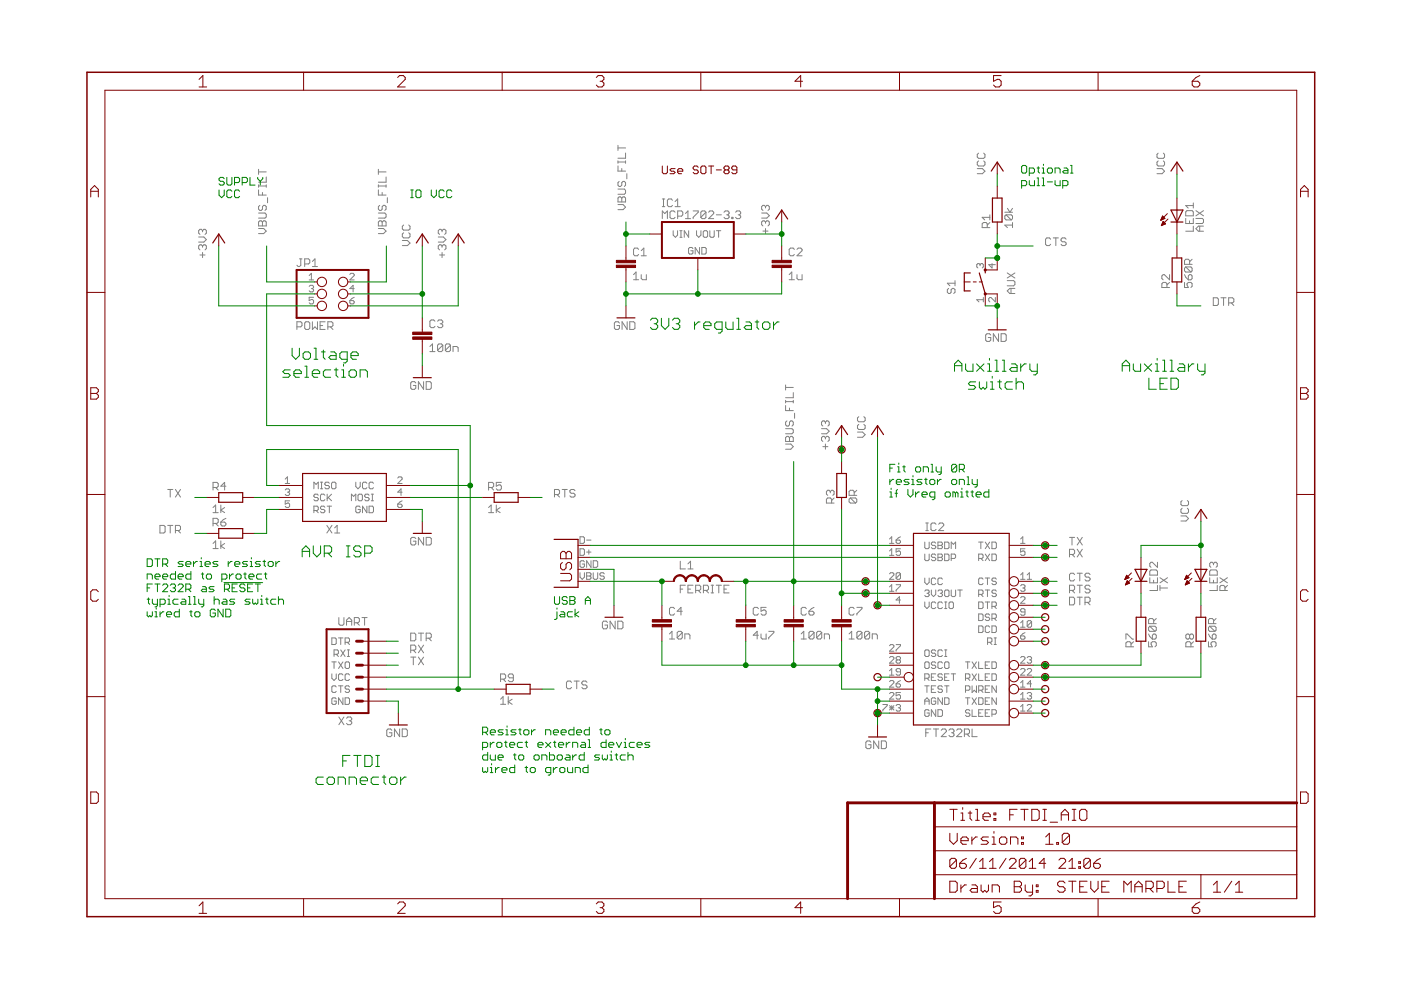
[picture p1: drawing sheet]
<svg xmlns="http://www.w3.org/2000/svg" width="297mm" height="210mm" viewBox="0 0 297 210" stroke-linecap="round" stroke-linejoin="round" font-family="sans-serif">
<g fill="none" stroke="#808080" stroke-width=".21">
<path d="M54.8 35.9v1.1M54.8 39.2v.5M54.8 39.4h1.7M54.8 36.4h1.7M56.5 37.5v1.1h-1.7M56.5 39.2v.5M80.2 39.4h1.7M80.2 36.4h1.7M80.2 35.9v1.1M80.2 39.2v.5M81.9 37.5v1.1h-1.7M81.9 39.2v.5"/>
<path d="M131 30.8v1.1M131 34.1v.5M131 35.2v1.1h1.6M131 34.4h1.6M131 31.4h1.6M131.3 38.5l-.3 .2v.6l.3 .2h.3l.2-.2v-.6l.3-.2h.3l.2 .2v.6l-.2 .2M131.8 35.7v.6M132.6 32.4v1.1h-1.6M132.6 34.1v.5M132.9 36.8v1.1M207.2 35.8h1.1l.5 .5-.5 .5h-1.1M207.5 34.1l-.3 .3v.5l.3 .3h1.1l.2-.3v-.5l-.2-.3"/>
<path d="M207.5 32.5l-.3 .2v.6l.3 .3h1.1l.2-.3v-.6l-.2-.2M245.3 35.8h1.1l.5 .5-.5 .5h-1.1M245.6 34.1l-.3 .3v.5l.3 .3h1.1l.2-.3v-.5l-.2-.3M245.6 32.5l-.3 .2v.6l.3 .3h1.1l.2-.3v-.6l-.2-.2M42.1 50.2h1.1l.6 .6-.6 .5h-1.1M42.4 54.1h1.1M42.9 52.2l-.2-.3h-.3l-.3 .3v.5l.3 .3M42.9 52.2l.3-.3h.3l.3 .3v.5l-.3 .3M42.9 48.9l-.2-.3h-.3l-.3 .3v.5l.3 .3M42.9 48.9l.3-.3h.3l.3 .3v.5l-.3 .3M42.9 48.9v.2M42.9 52.2v.2"/>
<path d="M42.9 53.5v1.1M54.8 47.1l.3-.3h.3l.2 .3 .3-.3h.3l.3 .3v.8h-1.7zM54.8 45.2h1.4l.3 .2v.6l-.3 .2h-1.4M54.8 48.5h1.1l.6 .5-.6 .5h-1.1M54.8 40.3v1.1h1.7M55.1 43.5l-.3 .3v.5l.3 .3h.3l.2-.3v-.5l.3-.3h.3l.3 .3v.5l-.3 .3M55.6 40.8v.6M55.6 47.1v.8M56.7 41.9v1.1M63.5 54.9h.5M63.8 54.9v1.3l-.3 .3h-.3l-.3-.3M64.6 56h.8l.3-.3v-.5l-.3-.3h-.8v1.6"/>
<path d="M65.6 58.4l.4-.4v1.4M65.6 59.4h.9M66.2 56.5h1.1M66.2 55.4l.6-.5v1.6M74.2 58.2l.2-.2h.5l.2 .2v.2l-.9 1h.9M80.2 47.1l.3-.3h.3l.2 .3 .3-.3h.3l.3 .3v.8h-1.7zM80.2 45.2h1.4l.3 .2v.6l-.3 .2h-1.4M80.2 48.5h1.1l.6 .5-.6 .5h-1.1M80.2 40.3v1.1h1.7M80.5 43.5l-.3 .3v.5l.3 .3h.3l.2-.3v-.5l.3-.3h.3l.3 .3v.5l-.3 .3M81 40.8v.6M81 47.1v.8"/>
<path d="M82.1 41.9v1.1M85.3 51h1.1l.5 .5-.5 .6h-1.1M85.6 47.7l-.3 .3v.5l.3 .3h1.1l.2-.3v-.5l-.2-.3M85.6 49.4l-.3 .2v.6l.3 .2h1.1l.2-.2v-.6l-.2-.2M92.9 50.2h1.1l.6 .6-.6 .5h-1.1M93.2 54.1h1.1M93.7 48.9v.2M93.7 52.2v.2M93.7 53.5v1.1M93.7 52.2l-.2-.3h-.3l-.3 .3v.5l.3 .3M93.7 48.9l-.2-.3h-.3l-.3 .3v.5l.3 .3M93.7 52.2l.3-.3h.3l.3 .3v.5l-.3 .3"/>
<path d="M93.7 48.9l.3-.3h.3l.3 .3v.5l-.3 .3M131 43.4h1.1l.5 .5-.5 .5h-1.1M131 42l.3-.3h.3l.2 .3 .3-.3h.3l.2 .3v.8h-1.6zM131 40.1h1.4l.2 .3v.5l-.2 .3h-1.4M131.8 42v.8M134.3 59.3h1.1M134.3 58.2l.6-.5v1.6M135.4 52.9l-.3-.3h-.5l-.3 .3v1.1l.3 .2h.5l.3-.2M136 58.2v.8l.2 .3h.8v-1.1M136 54.2h1M136 53.1l.5-.5v1.6M140.4 46.4v-1.7l.5 .6 .6-.6v1.7"/>
<path d="M140.4 43.8h.5M140.4 42.2h.5M140.7 42.2v1.6M142.6 42.5l-.3-.3h-.5l-.3 .3v1l.3 .3h.5l.3-.3M142.7 48.9v.9l.5 .5 .5-.5v-.9M143.1 45l-.2-.3h-.6l-.3 .3v1.1l.3 .3h.6l.2-.3M143.1 42.7l.6-.5v1.6M143.1 43.8h1.1M143.7 45.8h.8l.3-.2v-.6l-.3-.3h-.8v1.7M144.1 50.3h.5M144.1 48.9h.5M144.4 48.9v1.4"/>
<path d="M145.3 46.4h1.1M145.3 45.3l.6-.6v1.7M146 48.9v1.4l-.9-1.4v1.4M146.9 52.7l-.2-.2h-.5l-.2 .2v.9l.2 .3h.5l.2-.3v-.4h-.4M147 44.7h1v.3l-1 1.1v.3M147.7 48.9v.9l.4 .5 .5-.5v-.9M148.3 52.5v1.4l-.9-1.4v1.4M148.8 52.5h.7l.2 .2v.9l-.2 .3h-.7zM149.1 49.1l.2-.2h.5l.2 .2v1l-.2 .2h-.5l-.2-.2zM149.7 45l-.3-.3h-.5l-.3 .3v1.1M149.7 45v1.1l-.3 .3h-.5l-.3-.3M149.7 45l-1.1 1.1"/>
<path d="M150.2 45l.3-.3h.5l.3 .3v.3l-1.1 1.1h1.1M150.5 48.9v1.2l.2 .2h.5l.2-.2v-1.2M151.9 45.6h1.1M151.9 48.9h.9M152.4 48.9v1.4M153.5 45l.3-.3h.5l.3 .3v.3l-.3 .3M154.1 45.6h.2M154.3 45.6l.3 .2v.3l-.3 .3h-.5l-.3-.3M155.2 46.1h.2v.3h-.2zM156 45l.2-.3h.6l.2 .3v.3l-.2 .3M156.5 45.6h.3M156.8 45.6l.2 .2v.3l-.2 .3h-.6l-.2-.3"/>
<path d="M161.5 45.2h1.1l.5 .5-.5 .5h-1.1M161.8 49h1M162.3 43.8v.3M162.3 47.1v.2M162.3 48.5v1M162.3 47.1l-.3-.3h-.2l-.3 .3v.5l.3 .3M162.3 43.8l-.3-.3h-.2l-.3 .3v.5l.3 .3M162.3 47.1l.3-.3h.2l.3 .3v.5l-.3 .3M162.3 43.8l.3-.3h.2l.3 .3v.5l-.3 .3M167.3 59.3h1.1M167.3 58.2l.6-.5v1.6M168.4 52.9l-.3-.3h-.5l-.3 .3v1.1l.3 .2h.5l.3-.2"/>
<path d="M169 58.2v.8l.2 .3h.9v-1.1M169 52.9l.2-.3h.6l.3 .3v.2l-1.1 1.1h1.1M202.5 59.5v1.1M207.8 56.1l.2-.2 .5 .2v.5l-.2 .2M207.8 56.1l-.2-.2-.5 .2v.5l.2 .2M207.8 56.1v.2M209.3 48.3v-.8l-.2-.3h-.6l-.3 .3v.8h1.7M209.9 46.1h-1.7l.6 .5M209.9 45.6v1M209.9 47.2l-.6 .5M210.3 55.9v.9l-.7-.7h1.4M213 45h1.7"/>
<path d="M213.3 45.6h1.1l.3 .2v.6l-.3 .2M213.3 45.6l-.3 .2v.6l.3 .2h1.1M213.3 45.6l1.1 1M213.6 59.5h1.3l.3 .3v.5l-.3 .3h-1.3M213.6 57.9l1.6 1M213.6 44.2l.5 .8 .6-.8M214.7 47.7h-1.7l.6 .6M214.7 47.2v1.1M215.2 57.9l-1.6 1M222.8 50.7l-.3-.3h-.5l-.3 .3v1.1l.3 .3h.5l.3-.3M223.3 50.4h1.1M223.9 50.4v1.7"/>
<path d="M226 50.7l-.2-.3h-.6l-.2 .3v.3l.2 .3h.6l.2 .2v.3l-.2 .3h-.6l-.2-.3M248 58.2v1.1l-1.1-1.1h-.3l-.3 .3v.6l.3 .2M248 59.9l-.6 .5M251.1 59.9v1.1h.8l-.2-.8 .2-.3h.6l.3 .3v.5l-.3 .3M251.1 58.2l.3 .6 .5 .5M251.4 46.3v1.1h1.6v-1.1M251.4 56.6l-.3 .3v.5l.3 .3h1.1M251.4 56.6h1.1l.3 .3v.5l-.3 .3M251.4 56.6l1.1 1.1M251.7 44.7h1.1l.2 .2v.9h-1.6v-.9zM252.2 46.8v.6M252.2 56v-.8l-.3-.2h-.5l-.3 .2v.8h1.7"/>
<path d="M252.2 58.2h.3l.3 .3v.6l-.3 .2h-.6v-.8zM252.8 55l-.6 .5M253 47.9v1.1h-1.6M253 43v1.1M253 43.6h-1.6l.5 .5M253.6 46.3h1.3l.3 .3v.5l-.3 .3h-1.3M253.6 44.7l1.6 1.1M254.4 47.9v1.1M255.2 47.9h-1.1l-.5 .6 .5 .5h1.1M255.2 44.7l-1.6 1.1M62.9 69.3h.9l.2-.3v-.5l-.2-.3h-.9v1.6M64.9 68.2h.5l.3 .3v1.1l-.3 .2h-.5l-.3-.2v-1.1z"/>
<path d="M65.6 60.7l.2-.2h.5l.2 .2-.2 .5M66 61.2h.3M66.2 68.2v1.6l.6-.5 .5 .5v-1.6M66.3 61.2l.2 .2-.2 .5h-.5l-.2-.2M66.5 63h-.9v.7l.4-.2 .5 .2v.5l-.2 .2h-.5l-.2-.2M67.9 69h.5M68.9 68.2h-1v1.6h1M69.5 69.3h.8l.3-.3v-.5l-.3-.3h-.8v1.6M70 69.3l.6 .5M74.2 63.7h.7l.2 .5-.2 .2h-.5l-.2-.2zM75.1 61.2h-.9l.7-.7v1.4M75.1 63l-.9 .7"/>
<path d="M91.1 73.5l.6-.6v1.6M91.1 74.5h1.1M92.2 68.1l-.3-.3h-.5l-.3 .3v1.1l.3 .3h.5l.3-.3M92.8 68.1l.2-.3h.6l.3 .3v.3l-.3 .2M93.3 68.6h.3M93.6 68.6l.3 .3v.3l-.3 .3h-.6l-.2-.3M93.9 73.2v1.1l-.3 .2h-.6l-.2-.2M93.9 73.2l-.3-.3h-.6l-.2 .3v1.1M93.9 73.2l-1.1 1.1M95.5 73.2v1.1l-.3 .2h-.5l-.3-.2M95.5 73.2l-.3-.3h-.5l-.3 .3v1.1M95.5 73.2l-1.1 1.1"/>
<path d="M96.1 74.5v-1h.8l.2 .2v.8M131.3 68.5l-.2-.3h-.6l-.2 .3v1.1l.2 .2h.6l.2-.2v-.6h-.5M133 68.2v1.6l-1.1-1.6v1.6M133.5 68.2h.8l.3 .3v1.1l-.3 .2h-.8zM201.1 61.2l-.2 .2v.6l.2 .2h.3l.3-.2v-.6l.2-.2h.3l.3 .2v.6l-.3 .2M202.5 60h-1.6l.5 .6M208.5 63.5h-1.4l.5 .5M208.5 63.1v.9M210.1 71l-.3-.2h-.5l-.3 .2v1.1l.3 .3h.5l.3-.3v-.5h-.6M211 63.1v.9l-.9-.9-.5 .2v.5l.3 .2M211.7 70.8v1.6l-1.1-1.6v1.6M212.3 70.8h.8l.2 .2v1.1l-.2 .3h-.8z"/>
<path d="M214.4 61.2v1M215.2 61.2h-1.1l-.5 .5 .5 .5h1.1M247.4 61v-.8l-.3-.3h-.5l-.3 .3v.8h1.7M257.2 63.1h.8l.3 .3v1.1l-.3 .3h-.8zM258.9 63.1h1M259.4 63.1v1.7M260.5 64.2h.8l.3-.2v-.6l-.3-.3h-.8v1.7M261 64.2l.6 .6M88.2 81.2l-.3-.3h-.5l-.3 .3v1.1l.3 .2h.5l.3-.2v-.6h-.6M89.8 80.9v1.6l-1.1-1.6v1.6M90.4 80.9h.8l.2 .3v1.1l-.2 .2h-.8zM166.6 92.8l.2-.3h.3l.3 .3 .3-.3h.2l.3 .3v.8h-1.6z"/>
<path d="M166.6 90.9h1.3l.3 .3v.5l-.3 .3h-1.3M166.6 94.1h1.1l.5 .6-.5 .5h-1.1M166.6 81.6v1.1M166.6 84.9v.5M166.6 86v1.1h1.6M166.6 85.2h1.6M166.6 82.1h1.6M166.8 89.2l-.2 .3v.6l.2 .2h.3l.3-.2v-.6l.3-.3h.2l.3 .3v.6l-.3 .2M167.4 86.5v.6M167.4 92.8v.8M168.2 83.2v1.1h-1.6M168.2 84.9v.5"/>
<path d="M168.5 87.6v1.1M174.2 90.9h1.1l.5 .5-.5 .6h-1.1M174.5 94.7h1M175 89.5v.3M175 92.8v.3M175 94.1v1.1M175 92.8l-.3-.3h-.2l-.3 .3v.5l.3 .3M175 89.5l-.3-.3h-.2l-.3 .3v.6l.3 .2M175 92.8l.3-.3h.2l.3 .3v.5l-.3 .3M175 89.5l.3-.3h.2l.3 .3v.6l-.3 .2M181.8 91.6h1.1l.5 .6-.5 .5h-1.1M182.1 90l-.3 .3v.5l.3 .3h1.1l.2-.3v-.5l-.2-.3"/>
<path d="M182.1 88.3l-.3 .3v.6l.3 .2h1.1l.2-.2v-.6l-.2-.3M33.9 111.4h.8l.3 .3v1.1l-.3 .2h-.8zM35.6 103.8h1M35.6 111.4h1M36.1 103.8v1.6M36.1 111.4v1.6M37.2 112.5h.8l.3-.3v-.5l-.3-.3h-.8v1.6M37.2 103.8l1.1 1.6M37.7 112.5l.6 .5M38.3 103.8l-1.1 1.6M45.2 115.2l.5-.5v1.6M45.2 107.6l.5-.5v1.6"/>
<path d="M45.2 116.3h1.1M45.2 108.7h1.1M45.2 103.4h.8l.3-.3v-.5l-.3-.3h-.8v1.6M45.2 111h.8l.3-.3v-.5l-.3-.3h-.8v1.6M45.7 111l.6 .5M45.7 103.4l.6 .5M46.8 107.1v1.6M46.8 110.7h.8l.3 .3v.3l-.3 .2h-.5l-.3-.2zM46.8 114.7v1.6M47.6 115.2l-.8 .6 .8 .5M47.6 107.6l-.8 .6 .8 .5M47.9 109.9l-.6 .3-.5 .5"/>
<path d="M47.9 103.1h-1.1l.8-.8v1.6M60.5 101.6l.4-.5v1.4M60.5 102.5h.9M60.5 103.9l.2-.2h.5l.2 .2-.2 .5M60.9 104.4h.3M61.2 104.4l.2 .2-.2 .5h-.5l-.2-.3M61.4 106.2h-.9v.7l.4-.2 .5 .2v.5l-.2 .2h-.5l-.2-.2M66.5 103.6v-1.4l.5 .5 .5-.5v1.4M66.5 108.2h.7l.3-.2v-.5l-.3-.2h-.7v1.4M67 108.2l.5 .5M67.5 105l-.3-.2h-.4l-.3 .4 .3 .3h.4l.3 .4-.3 .3h-.4l-.3-.3M67.9 103.6h.5"/>
<path d="M67.9 102.2h.5M68.2 102.2v1.4M68.9 107.5l-.3-.2h-.4l-.3 .5 .3 .2h.4l.3 .5-.3 .2h-.4l-.3-.2M68.9 105l-.3-.2h-.4l-.3 .2v.9l.3 .3h.4l.3-.3M69.3 111.4l1.1 1.6M69.4 104.8v1.4M69.4 107.3h.9M69.6 105.5l.7 .7M69.8 102.5l-.2-.3h-.5l-.2 .5 .2 .2h.5l.2 .3v.2l-.2 .2h-.5l-.2-.2M69.8 107.3v1.4M70.3 102.5l.2-.3h.5l.2 .3v.9l-.2 .2h-.5l-.2-.2zM70.3 104.8l-.9 .9"/>
<path d="M70.4 111.4l-1.1 1.6M71 111.9l.5-.5v1.6M71 113h1M74.5 106.2v-1.4l.5 .4 .4-.4v1.4M75.4 102.2v1l.5 .4 .5-.4v-1M76.1 104.8h.5l.2 .2v.9l-.2 .3h-.5l-.2-.3v-.9zM76.4 107.5l-.3-.2h-.4l-.3 .2v1l.3 .2h.4l.3-.2v-.5h-.5M77.8 102.5l-.2-.3h-.5l-.2 .3v.9l.2 .2h.5l.2-.2M77.8 107.3v1.4l-.9-1.4v1.4M78.3 107.3h.7l.2 .2v1l-.2 .2h-.7zM78.3 105l-.3-.2h-.4l-.3 .4 .3 .3h.4l.3 .4-.3 .3h-.4l-.3-.3M78.7 104.8h.5"/>
<path d="M78.7 106.2h.5M79 104.8v1.4M79.2 102.5l-.2-.3h-.5l-.2 .3v.9l.2 .2h.5l.2-.2M84.3 101.3l.3-.2h.4l.3 .2v.3l-1 .9h1M84.3 106.9h.7l.3 .5-.3 .2h-.4l-.3-.2zM85.3 104.4h-1l.7-.7v1.4M85.3 106.2l-1 .7M88.2 114.2l-.3-.3h-.5l-.3 .3v1.1l.3 .2h.5l.3-.2v-.6h-.6M89.8 113.9v1.6l-1.1-1.6v1.6M90.4 113.9h.8l.2 .3v1.1l-.2 .2h-.8zM103.6 108.7h1.1M103.6 107.6l.5-.5v1.6"/>
<path d="M103.6 103.4h.8l.3-.3v-.5l-.3-.3h-.8v1.6M104.1 103.4l.6 .5M105.2 107.1v1.6M106 107.6l-.8 .6 .8 .5M106.3 102.3h-1.1v.8l.6-.3h.2l.3 .3v.5l-.3 .3h-.5l-.3-.3M117.6 104.9h.8l.2-.3v-.6l-.2-.2h-.8v1.6M118.1 104.9l.5 .5M119.2 103.8h1.1M119.7 103.8v1.6M121.9 104l-.3-.2h-.5l-.3 .2v.3l.3 .3h.5l.3 .3v.2l-.3 .3h-.5l-.3-.3M123 116.4h.7l.2 .2v.9l-.2 .3h-.7zM123 113.8h.7l.2 .2v1l-.2 .2h-.7z"/>
<path d="M123.9 119.1l-.2-.2h-.5l-.2 .2v1l.2 .2h.5l.2-.2v-.5h-.5M124.4 114.5h.9M124.4 117.1h.9M124.8 116.6v.9M125.3 118.9v1.4l-.9-1.4v1.4M125.8 118.9h.7l.2 .2v1l-.2 .2h-.7zM144.2 119v1.6h1.1M145.9 119.5l.5-.5v1.6M176 104.2l-.2-.3h-.3l-.3 .3v.6l.3 .2M176 104.2l.3-.3h.3l.2 .3v.6l-.2 .2M176 104.2v.3M176.3 106.7v-.8l-.3-.3h-.5l-.3 .3v.8h1.6"/>
<path d="M176.8 105.6l-.5 .5M180.3 105.6l-.3 .3v.5l.3 .3h1.1M180.3 105.6h1.1l.3 .3v.5l-.3 .3M180.3 105.6l1.1 1.1M181.1 105v-.8l-.3-.3h-.5l-.3 .3v.8h1.7M181.7 103.9l-.6 .6M188.6 114.3l.5-.5v1.4M188.6 116.8l.5-.4v1.4M188.6 115.2h.9M188.6 117.8h.9M190 114.5h.7l.2 .5-.2 .2h-.5l-.2-.2zM190.9 116.4h-.9v.7l.5-.3 .4 .3v.4l-.2 .3h-.5l-.2-.3"/>
<path d="M190.9 113.8l-.9 .7M196.1 114.9v1.2l.2 .2h.5l.2-.2v-1.2M196.1 117.5v1.1l.2 .3h.5l.2-.3v-1.1M196.3 112.5h.5M196.3 110.9h.5M196.6 110.9v1.6M198.4 115.2l-.2-.3h-.5l-.2 .5 .2 .2h.5l.2 .5-.2 .2h-.5l-.2-.2M198.4 117.7l-.2-.2h-.5l-.2 .4 .2 .3h.5l.2 .4-.2 .3h-.5l-.2-.3M198.5 111.1l-.3-.2h-.6l-.2 .2v1.1l.2 .3h.6l.3-.3M198.9 117.5h.7l.2 .2-.2 .5 .2 .4-.2 .3h-.7zM198.9 114.9h.7l.2 .3-.2 .4 .2 .5-.2 .2h-.7zM198.9 115.6h.7"/>
<path d="M198.9 118.2h.7M199 111.1l.3-.2h.5l.3 .2v.3l-1.1 1.1h1.1M200.3 114.9h.7l.2 .3v.9l-.2 .2h-.7zM200.3 117.5h.7l.2 .2v.9l-.2 .3h-.7zM201.7 116.3v-1.4l.4 .5 .5-.5v1.4M201.7 118.4h.7l.2-.2v-.5l-.2-.2h-.7v1.4M207.5 118.4h.7l.2-.2v-.5l-.2-.2h-.7v1.4M207.5 114.9h.9M208 114.9v1.4M208 118.4l.4 .5M208.9 114.9l.9 1.4M208.9 117.5l.9 1.4"/>
<path d="M209.8 114.9l-.9 1.4M209.8 117.5l-.9 1.4M210.3 114.9h.7l.2 .3v.9l-.2 .2h-.7zM210.3 117.5h.7l.2 .2v.9l-.2 .3h-.7zM216.4 114.3l.5-.5v1.4M216.4 115.2h.9M217.3 116.4h-.9v.7l.5-.3 .4 .3v.4l-.2 .3h-.5l-.2-.3M226.8 113.9h1M226.8 117.6h.8l.2-.3v-.6l-.2-.2h-.8v1.6M227.3 113.9v1.6M227.3 117.6l.5 .5M228.4 113.9l1.1 1.6"/>
<path d="M228.4 116.5l1.1 1.6M229.5 113.9l-1.1 1.6M229.5 116.5l-1.1 1.6M245.4 119.2v1.1l-1.1-1.1h-.3l-.2 .3v.5l.2 .3M250.4 109.4h1.1l.5 .5-.5 .6h-1.1M250.6 107.8l-.2 .2v.6l.2 .2h1.1l.3-.2v-.6l-.3-.2M250.6 106.1l-.2 .3v.5l.2 .3h1.1l.3-.3v-.5l-.3-.3M257.3 119.5v.3M257.3 119.5l-.3-.3h-.3l-.2 .3v.5l.2 .3M257.3 119.5l.3-.3h.2l.3 .3v.5l-.3 .3M70.4 135.3h.7l.2 .2v.9l-.2 .3h-.7zM70.8 138.7h.7l.3-.2v-.5l-.3-.2h-.7v1.4"/>
<path d="M71.3 138.7l.5 .5M71.8 135.3h.9M71.8 130.9v1.4l.3 .3h.6l.2-.3v-1.4M72.2 135.3v1.4M72.2 137.8l1 1.4M73.2 136.2h.7l.2-.2v-.5l-.2-.2h-.7v1.4M73.2 137.8l-1 1.4M73.5 132.6v-1.1l.5-.6 .6 .6v1.1M73.5 131.8h1.1M73.6 137.8h.5M73.6 139.2h.5M73.6 136.2l.5 .5"/>
<path d="M73.9 137.8v1.4M75.1 132h.8l.3-.2v-.6l-.3-.3h-.8v1.7M75.6 132l.6 .6M76.8 130.9h1M77.3 130.9v1.7M87.1 134.2h.8l.3 .3v1.1l-.3 .3h-.8zM87.1 137.9h.8l.3-.3v-.5l-.3-.3h-.8v1.6M87.1 139.3h1.1M87.6 139.3v1.6M87.6 137.9l.6 .5M88.7 139.3l1.1 1.6M88.7 136.8l1.1 1.6"/>
<path d="M88.7 134.2h1.1M89.3 134.2v1.7M89.8 139.3l-1.1 1.6M89.8 136.8l-1.1 1.6M90.4 135.3h.8l.2-.2v-.6l-.2-.3h-.8v1.7M90.9 135.3l.5 .6M123 121.4v1l.4 .4 .5-.4v-1M124.4 121.4h.7l.2 .3-.2 .4 .2 .5-.2 .2h-.7zM124.4 122.1h.7M125.8 121.4v1.2l.2 .2h.5l.2-.2v-1.2M128.1 121.7l-.2-.3h-.5l-.2 .5 .2 .2h.5l.2 .5-.2 .2h-.5l-.2-.2M128.8 132l-.3-.3h-.5l-.3 .3v1.1l.3 .2h.5l.3-.2v-.6h-.6"/>
<path d="M130.4 131.7v1.6l-1.1-1.6v1.6M131 131.7h.8l.3 .3v1.1l-.3 .2h-.8zM141.9 135.5h1.1M141.9 134.4l.6-.5v1.6M143 129.1l-.3-.3h-.5l-.3 .3v1l.3 .3h.5l.3-.3M144.2 124.9h.6M144.7 134.1l-.3-.2h-.6l-.2 .2v1.1M144.7 134.1v1.1l-.3 .3h-.6l-.2-.3M144.7 134.1l-1.1 1.1M144.7 129.6h-1.1l.8-.8v1.6M145.2 135.5v-1.1h.8l.3 .3v.8M145.3 124.1h-1.1v1.6"/>
<path d="M145.9 124.9h.5M145.9 120.6h1M146.9 124.1h-1v1.6h1M147.5 125.2h.8l.3-.3v-.5l-.3-.3h-.8v1.6M148 125.2l.6 .5M149.1 125.2h.8l.3-.3v-.5l-.3-.3h-.8v1.6M149.7 125.2l.5 .5M150.8 124.1h.5M150.8 125.7h.5M151 124.1v1.6M151.8 124.1h1.2M152.4 124.1v1.6"/>
<path d="M153.5 124.9h.5M154.6 124.1h-1.1v1.6h1.1M160.8 134.7h-1.1l.8-.8v1.6M160.8 129.1l-.3-.3h-.5l-.3 .3v1l.3 .3h.5l.3-.3M161.4 134.4v.8l.2 .3h.8v-1.1M162.4 128.8h-1v.8l.5-.3h.3l.2 .3v.5l-.2 .3h-.6l-.2-.3M163 133.9h1.1v.2l-1.1 1.1v.3M169.9 135.5h1.1M169.9 134.4l.5-.5v1.6M171 129.1l-.3-.3h-.6l-.2 .3v1l.2 .3h.6l.3-.3M171.5 129.6h.8l.3 .3v.2l-.3 .3h-.5l-.3-.3zM172.6 134.1l-.3-.2h-.5l-.3 .2v1.1"/>
<path d="M172.6 134.1v1.1l-.3 .3h-.5l-.3-.3M172.6 134.1l-1.1 1.1M172.6 128.8l-.6 .3-.5 .5M174.2 134.1l-.3-.2h-.5l-.3 .2v1.1M174.2 134.1v1.1l-.3 .3h-.5l-.3-.3M174.2 134.1l-1.1 1.1M174.8 135.5v-1.1h.8l.3 .3v.8M180 134.4l.6-.5v1.6M180 135.5h1.1M181.1 129.1l-.3-.3h-.5l-.3 .3v1l.3 .3h.5l.3-.3M181.7 128.8h1.1v.3l-1.1 1v.3M182.8 134.1l-.3-.2h-.6l-.2 .2v1.1"/>
<path d="M182.8 134.1v1.1l-.3 .3h-.6l-.2-.3M182.8 134.1l-1.1 1.1M184.4 134.1l-.3-.2h-.5l-.3 .2v1.1M184.4 134.1v1.1l-.3 .3h-.5l-.3-.3M184.4 134.1l-1.1 1.1M184.9 135.5v-1.1h.9l.2 .3v.8M188.6 124.4l.5-.4v1.4M188.6 139.4l.2-.2h.5l.2 .2v.3l-.9 .9h.9M188.6 136.9l.2-.2h.5l.2 .2v.2l-.9 1h.9M188.6 121.7l.2-.3h.5l.2 .3v.2l-.9 .9h.9M188.6 125.4h.9M190 124h.9v.2l-.9 .9v.3"/>
<path d="M190 136.7h.9v.2l-.9 .9v.3M190.2 139.9l-.2-.2 .2-.5h.5l.2 .2-.2 .5M190.2 139.9l-.2 .2 .2 .5h.5l.2-.2-.2-.5M190.2 139.9h.5M190.9 121.7v.9l-.2 .2h-.5l-.2-.2M190.9 121.7l-.2-.3h-.5l-.2 .3v.9M190.9 127.2h-.9l.7-.7v1.4M190.9 121.7l-.9 .9M196.1 122.6v.9l.4 .5 .5-.5v-.9M196.1 127.6v1l.4 .4 .5-.4v-1M196.1 125.3l.2-.2h.5l.2 .2-.2 .5M196.3 137.8h.5l.2 .2v1l-.2 .2h-.5l-.2-.2v-1z"/>
<path d="M196.5 125.8h.3M196.8 125.8l.2 .2-.2 .5h-.5l-.2-.2M197.5 125.1v.9l.4 .5 .5-.5v-.9M198.4 122.8l-.2-.2h-.5l-.2 .2v.9l.2 .3h.5l.2-.3M198.4 127.9l-.2-.3h-.5l-.2 .3v.9l.2 .2h.5l.2-.2M198.4 138l-.2-.2h-.5l-.2 .2 .2 .5h.5l.2 .2-.2 .5h-.5l-.2-.2M198.9 125.3l.2-.2h.5l.2 .2-.2 .5M199.3 125.8h.3M199.6 125.8l.2 .2-.2 .5h-.5l-.2-.2M199.8 122.8l-.2-.2h-.5l-.2 .2v.9l.2 .3h.5l.2-.3M199.8 127.9l-.2-.3h-.5l-.2 .3v.9l.2 .2h.5l.2-.2M199.8 138l-.2-.2h-.5l-.2 .2v1l.2 .2h.5l.2-.2"/>
<path d="M200.3 125.3l.2-.2h.5l.2 .2v1l-.2 .2h-.5l-.2-.2zM200.3 137.8h.4M200.3 139.2h.4M200.3 127.6h.4M200.3 129h.4M200.5 127.6v1.4M200.5 137.8v1.4M201.2 127.9l.2-.3h.5l.2 .3v.9l-.2 .2h-.5l-.2-.2zM201.7 125.1v1.2l.2 .2h.5l.2-.2v-1.2M203.1 125.1h.9M203.5 125.1v1.4M207.5 126h.7l.2-.2v-.5l-.2-.2h-.7v1.4"/>
<path d="M207.5 127.6h.7l.2 .3v.9l-.2 .2h-.7zM207.5 130.2h.7l.2 .2v.9l-.2 .3h-.7zM207.5 132.7h.7l.2 .2v1l-.2 .2h-.7zM208 126l.4 .5M208.4 122.8l-.2-.2h-.5l-.2 .2v.9l.2 .3h.5l.2-.3M208.9 125.1h.9M208.9 127.6h.9M208.9 122.6h.9M209.4 122.6v1.4M209.4 125.1v1.4M209.4 127.6v1.4M209.4 136.2h.7l.2-.2v-.5l-.2-.2h-.7v1.4"/>
<path d="M209.8 130.4l-.2-.2h-.5l-.2 .2 .2 .5h.5l.2 .2-.2 .5h-.5l-.2-.3M209.8 132.9l-.2-.2h-.5l-.2 .2v1l.2 .2h.5l.2-.2M209.8 136.2l.5 .5M210.3 131.1h.7l.2-.2v-.5l-.2-.2h-.7v1.4M210.3 132.7h.7l.2 .2v1l-.2 .2h-.7zM210.3 128.6h.7l.2-.3v-.4l-.2-.3h-.7v1.4M210.8 131.1l.4 .5M210.8 135.3h.4M210.8 136.7h.4M210.8 128.6l.4 .4M211 135.3v1.4M211.2 122.8l-.2-.2h-.5l-.2 .2 .2 .5h.5l.2 .2-.2 .5h-.5l-.2-.3"/>
<path d="M211.2 125.3l-.2-.2h-.5l-.2 .2 .2 .5h.5l.2 .2-.2 .5h-.5l-.2-.2M216.4 134.8h.7l.2 .5-.2 .2h-.5l-.2-.2zM216.4 124.2l.2-.2h.5l.2 .2-.2 .5M216.4 139.4l.2-.2h.5l.2 .2v.3l-.9 .9h.9M216.4 126.7l.2-.2h.5l.2 .2v.3l-.9 .9h.9M216.4 132.1l.5-.5v1.4M216.4 121.9l.5-.5v1.4M216.4 133h.9M216.4 122.8h.9M216.9 124.7h.2M217.1 124.7l.2 .2-.2 .5h-.5l-.2-.3M217.3 129.8h-.7l-.2-.3 .2-.4h.5l.2 .2v.9l-.2 .3h-.5l-.2-.3"/>
<path d="M217.3 134.1l-.9 .7M217.8 139.4l.2-.2h.5l.2 .2-.2 .5M217.8 122.8h.9M217.8 121.9l.4-.5v1.4M218.2 139.9h.3M218.5 139.9l.2 .2-.2 .5h-.5l-.2-.2M218.7 131.8v1l-.2 .2h-.5l-.2-.2M218.7 131.8l-.2-.2h-.5l-.2 .2v1M218.7 131.8l-.9 1M226.8 125.2h.8l.2-.3v-.5l-.2-.3h-.8v1.6M226.8 126.6h.8l.2 .3v1.1l-.2 .2h-.8zM227.3 125.2l.5 .5"/>
<path d="M227.8 121.8l-.2-.3h-.6l-.2 .3v1.1l.2 .3h.6l.2-.3M228.4 124.1h1.1M228.4 126.6h1.1M228.4 121.5h1.1M228.9 121.5v1.7M228.9 124.1v1.6M228.9 126.6v1.6M230 127.7h.8l.3-.3v-.5l-.3-.3h-.8v1.6M230.6 127.7l.5 .5M231.1 124.4l-.3-.3h-.5l-.3 .3v.2l.3 .3h.5l.3 .3v.2l-.3 .3h-.5l-.3-.3M231.1 121.8l-.3-.3h-.5l-.3 .3v.3l.3 .3h.5l.3 .2v.3l-.3 .3h-.5l-.3-.3M238.7 135.5v-1.1h.3l1.1 1.1h.2"/>
<path d="M239.8 137.1v-.8l-.3-.2h-.5l-.3 .2v.8h1.6M240.3 136.1l-.5 .5M243.5 136.1v1h.8l-.2-.8 .2-.2h.6l.3 .2v.6l-.3 .2M243.5 134.4l.3 .6 .5 .5M243.8 132.8l-.3 .3v.5l.3 .3h1.1M243.8 132.8h1.1l.3 .3v.5l-.3 .3M243.8 132.8l1.1 1.1M243.8 122.5v1.1h1.6v-1.1M244 120.8h1.1l.3 .3v.8h-1.6v-.8zM244.3 134.7l.3-.3h.3l.3 .3v.5l-.3 .3h-.6zM244.6 123v.6M244.6 132.2v-.8l-.3-.3h-.5l-.3 .3v.8h1.7"/>
<path d="M245.2 131.1l-.6 .6M245.4 124.1v1.1h-1.6M245.9 124.7h1.6M245.9 124.1v1.1M245.9 122.5l1.6 1.1M247.5 122.5l-1.6 1.1M252.2 134.7l-.3-.3h-.2l-.3 .3v.5l.3 .3h.2l.3-.3M252.2 134.7l.3-.3h.3l.2 .3v.5l-.2 .3h-.3l-.3-.3M252.2 134.7v.5M252.5 137.1v-.8l-.3-.2h-.5l-.3 .2v.8h1.6M253 136.1l-.5 .5M256.2 136.1v1h.8l-.2-.8 .2-.2h.6l.2 .2v.6l-.2 .2"/>
<path d="M256.2 134.4l.3 .6 .5 .5M256.5 132.8l-.3 .3v.5l.3 .3h1.1M256.5 132.8h1.1l.2 .3v.5l-.2 .3M256.5 132.8l1.1 1.1M256.5 122.5v1.1h1.6v-1.1M256.7 120.8h1.1l.3 .3v.8h-1.6v-.8zM257 134.7l.3-.3h.3l.2 .3v.5l-.2 .3h-.6zM257.3 123v.6M257.3 132.2v-.8l-.3-.3h-.5l-.3 .3v.8h1.6M257.8 131.1l-.5 .6M258.1 124.1v1.1h-1.6M258.6 122.5l1.6 1.1"/>
<path d="M259.7 125.2v-.8l-.3-.3h-.5l-.3 .3v.8h1.6M260.2 124.1l-.5 .6M260.2 122.5l-1.6 1.1M70.4 140.3h.9M70.4 142.9v.9l.4 .5 .5-.5v-.9M70.8 140.3v1.4M71.3 148.2l-.2-.2h-.5l-.2 .2v.9l.2 .3h.5l.2-.3v-.4h-.5M71.3 145.6l-.2-.2h-.5l-.2 .2v1l.2 .2h.5l.2-.2M71.8 145.4h.9M71.8 140.3l.9 1.4M71.8 152l1.1 1.6M72.2 145.4v1.4"/>
<path d="M72.7 143.1l-.2-.2h-.5l-.2 .2v.9l.2 .3h.5l.2-.3M72.7 148v1.4l-.9-1.4v1.4M72.7 140.3l-.9 1.4M72.9 152l-1.1 1.6M73.2 140.6l.2-.3h.5l.2 .3v.9l-.2 .2h-.5l-.2-.2zM73.2 148h.7l.2 .2v.9l-.2 .3h-.7zM73.5 152.3l.2-.3h.6l.3 .3v.3l-.3 .2M74 152.8h.3M74.1 143.1l-.2-.2h-.5l-.2 .2v.9l.2 .3h.5l.2-.3M74.1 145.6l-.2-.2h-.5l-.2 .2 .2 .5h.5l.2 .2-.2 .5h-.5l-.2-.2M74.3 152.8l.3 .3v.3l-.3 .2h-.6l-.2-.2M83.1 154.8l-.3-.2h-.5l-.3 .2v1.1l.3 .3h.5l.3-.3v-.5h-.6"/>
<path d="M84.7 154.6v1.6l-1.1-1.6v1.6M85.3 154.6h.8l.3 .2v1.1l-.3 .3h-.8zM106.1 148.3l.6-.6v1.6M106.1 149.3h1.1M106.1 144h.8l.3-.3v-.5l-.3-.3h-.8v1.6M106.7 144l.5 .5M107.8 147.7v1.6M108.6 148.3l-.8 .5 .8 .5M108.8 143.7h-.8l-.2-.3v-.2l.2-.3h.6l.2 .3v1.1l-.2 .2h-.6l-.2-.2M121.2 144.7l-.3-.3h-.5l-.3 .3v1.1l.3 .2h.5l.3-.2M121.7 144.4h1.1M122.3 144.4v1.6"/>
<path d="M124.5 144.7l-.3-.3h-.6l-.2 .3v.2l.2 .3h.6l.3 .3v.3l-.3 .2h-.6l-.2-.2M184.7 157.4l-.3-.3h-.5l-.3 .3v1.1l.3 .2h.5l.3-.2v-.6h-.6M186.3 157.1v1.6l-1.1-1.6v1.6M186.9 157.1h.8l.2 .3v1.1l-.2 .2h-.8zM187.2 149.4h.9v.2l-.9 .9v.3M188.6 144.5l.2-.2h.5l.2 .2v.3l-.9 .9h.9M188.6 142.2l.5-.4v1.4M188.6 143.2h.9M188.6 147.1l.2-.3h.5l.2 .3v.2l-.9 .9h.9M188.6 149.6l.9 .9M188.6 150.1h.9M189.1 149.6v.9"/>
<path d="M189.5 149.6l-.9 .9M190 145h.7l.2 .5-.2 .2h-.5l-.2-.2zM190 149.6l.2-.2h.5l.2 .2-.2 .5M190.5 150.1h.2M190.7 150.1l.2 .2-.2 .5h-.5l-.2-.3M190.9 142.5h-.7l-.2-.3 .2-.4h.5l.2 .2v.9l-.2 .3h-.5l-.2-.3M190.9 146.8h-.9v.7l.5-.2 .4 .2v.5l-.2 .2h-.5l-.2-.2M190.9 144.3l-.9 .7M196.1 143.8h.7l.2-.2v-.5l-.2-.2h-.7v1.4M196.1 149.4v-1l.4-.4 .5 .4v1M196.1 148.7h.9M196.1 145.4h.9"/>
<path d="M196.3 155.4h.5M196.3 140.3h.5l.2 .3v.9l-.2 .2h-.5l-.2-.2v-.9zM196.5 145.4v1.4M196.5 143.8l.5 .5M197 150.7l-.2-.2h-.5l-.2 .2v1l.2 .2h.5l.2-.2v-.5h-.5M197.4 154.6h-1.1v1.6M197.5 143.6h.4M197.5 146.1h.4M197.9 154.6h1.1M198.4 142.9h-.9v1.4h.9M198.4 140.6l-.2-.3h-.5l-.2 .3 .2 .4h.5l.2 .3-.2 .4h-.5l-.2-.2M198.4 145.4h-.9v1.4h.9"/>
<path d="M198.4 148.2l-.2-.2h-.5l-.2 .2v.9l.2 .3h.5l.2-.3v-.4h-.5M198.4 150.5v1.4l-.9-1.4v1.4M198.5 154.6v1.6M198.9 150.5h.7l.2 .2v1l-.2 .2h-.7zM199.6 154.8l.2-.2h.6l.2 .2v.3l-1 1.1h1M199.8 145.6l-.2-.2h-.5l-.2 .2 .2 .5h.5l.2 .2-.2 .5h-.5l-.2-.2M199.8 143.1l-.2-.2h-.5l-.2 .2 .2 .5h.5l.2 .2-.2 .5h-.5l-.2-.3M199.8 140.6l-.2-.3h-.5l-.2 .3v.9l.2 .2h.5l.2-.2M199.8 148v1.4l-.9-1.4v1.4M200.3 143.6h.4M200.3 148h.7l.2 .2v.9l-.2 .3h-.7zM200.3 145.4h.9"/>
<path d="M200.5 140.3h.5l.2 .3v.9l-.2 .2h-.5l-.2-.2v-.9zM200.7 145.4v1.4M201.2 154.8l.3-.2h.5l.3 .2v.3l-.3 .3M201.2 142.9h-.9v1.4h.9M201.7 142.9h.9M201.7 155.4h.3M202 155.4l.3 .2v.3l-.3 .3h-.5l-.3-.3M202.1 142.9v1.4M202.8 154.8l.3-.2h.5l.3 .2v.3l-1.1 1.1h1.1M204.5 155.6h.8l.2-.2v-.6l-.2-.2h-.8v1.6M204.7 143.8h.7l.2-.2v-.5l-.2-.2h-.7v1.4M204.7 140.3h.9"/>
<path d="M204.7 148h.9M204.7 146.3h.7l.2-.2v-.5l-.2-.2h-.7v1.4M205 155.6l.5 .6M205.2 140.3v1.4M205.2 148v1.4M205.2 143.8l.4 .5M205.6 150.7l-.2-.2h-.5l-.2 .2 .2 .5h.5l.2 .2-.2 .5h-.5l-.2-.2M206.1 154.6v1.6h1.1M206.1 145.4v1.4l.5-.5 .4 .5v-1.4M206.1 150.5v1.4h.9M206.1 140.3l.9 1.4M206.1 142.9l.9 1.4"/>
<path d="M206.1 148l.9 1.4M207 140.3l-.9 1.4M207 142.9l-.9 1.4M207 148l-.9 1.4M207.5 142.9v1.4h.9M207.5 140.3v1.4h.9M207.5 146.3h.7l.2-.2v-.5l-.2-.2h-.7v1.4M207.5 148h.7l.2 .2v.9l-.2 .3h-.7zM207.5 151.2h.5M208 146.3l.4 .5M208.4 150.5h-.9v1.4h.9M208.9 143.6h.5"/>
<path d="M208.9 141h.5M208.9 151.2h.5M208.9 148.7h.5M208.9 146.1h.5M209.8 142.9h-.9v1.4h.9M209.8 140.3h-.9v1.4h.9M209.8 145.4h-.9v1.4h.9M209.8 148h-.9v1.4h.9M209.8 150.5h-.9v1.4h.9M210.3 142.9h.7l.2 .2v.9l-.2 .3h-.7zM210.3 140.3h.7l.2 .3v.9l-.2 .2h-.7zM210.3 151.4h.7l.2-.2v-.5l-.2-.2h-.7v1.4"/>
<path d="M211.2 145.4v1.4l-.9-1.4v1.4M211.2 148v1.4l-.9-1.4v1.4M216.4 142l.2-.2h.5l.2 .2v.2l-.9 1h.9M216.4 144.8l.5-.5v1.4M216.4 147.3l.5-.5v1.4M216.4 149.8l.5-.4v1.4M216.4 150.8h.9M216.4 148.2h.9M216.4 145.7h.9M217.8 142l.2-.2h.5l.2 .2v.2l-.9 1h.9M217.8 147.1l.2-.3h.5l.2 .3-.2 .4M217.8 149.6l.2-.2h.5l.2 .2v.2l-.9 1h.9"/>
<path d="M218.2 147.5h.3M218.5 147.5l.2 .3-.2 .4h-.5l-.2-.2M218.7 145h-.9l.7-.7v1.4"/>
</g>
<g fill="none" stroke="#800000" stroke-width=".21">
<path d="M22.2 19.1h252.7v171.4h-252.7zM42.2 16.8l.8-.8v2.4M42.2 18.4h1.6M64.4 15.3v3.8M84.3 16.4l.4-.4h.8l.4 .4v.4l-1.6 1.6h1.6M106.5 15.3v3.8M126.4 16.4l.4-.4h.8l.4 .4v.4l-.4 .4M127.2 17.2h.4M127.6 17.2l.4 .4v.4l-.4 .4h-.8l-.4-.4M148.6 15.3v3.8M170.2 17.2h-1.6l1.2-1.2v2.4M190.7 15.3v3.8"/>
<path d="M212.3 16h-1.6v1.2l.8-.4h.4l.4 .4v.8l-.4 .4h-.8l-.4-.4M232.8 15.3v3.8M252.8 17.2h1.2l.4 .4v.4l-.4 .4h-.8l-.4-.4zM254.4 16l-.8 .4-.8 .8M140.4 35.2v1.4l.3 .2h.5l.3-.2v-1.4M143.1 35.8h-.8l-.3 .2 .3 .3h.6l.2 .3-.2 .2h-.9M143.7 36.3h1.1v-.3l-.3-.2h-.5l-.3 .2v.6l.3 .2h.5M148 35.5l-.2-.3h-.6l-.2 .3v.3l.2 .2h.6l.2 .3v.3l-.2 .2h-.6l-.2-.2M148.6 35.5l.3-.3h.5l.3 .3v1.1l-.3 .2h-.5l-.3-.2zM150.2 35.2h1.1M150.8 35.2v1.6M151.9 36h1.1"/>
<path d="M153.8 36l-.3 .3v.3l.3 .2h.5l.3-.2v-.3l-.3-.3M153.8 36l-.3-.2v-.3l.3-.3h.5l.3 .3v.3l-.3 .2M153.8 36h.5M156.2 36h-.8l-.2-.2v-.3l.2-.3h.6l.2 .3v1.1l-.2 .2h-.6l-.2-.2M211.4 34.4v2.5M211.4 39.5v2.5M249.5 34.4v2.5M19.2 41.8v-1.6l.8-.9 .8 .9v1.6M19.2 40.6h1.6M46.4 49.6v2.6M66.7 59.8h.5M73.7 59.8h.6"/>
<path d="M89.5 49.6v2.6M97.2 49.6v2.6M132.7 52.2v3M132.7 56.7v3.1M137.8 49.6h2.5M148 54.7v2.5M155.6 49.6h2.5M165.7 44.5v2.6M165.7 52.2v3M165.7 56.7v3.1M204.4 59.8h1.3M206.4 59.8h.6"/>
<path d="M207.6 59.8h.7M208.9 54.7v2.5h2.5v-2.5M211.4 47.1v2.5M246.1 46.6h.2M246.2 46.5h.4M246.3 46.4h.6M246.3 47.8h.1M246.3 46.2h.6M246.3 47.7h.3M246.3 47.6h.5M246.4 46.1h.4M246.4 46h.3"/>
<path d="M246.4 47.5h.7M246.4 47.3h.6M246.5 45.9h.1M246.5 45.8l.5 .5-.9 .4zM246.5 47.2h.4M246.5 47.1h.3M246.6 46.9l-.4 .9M246.6 46.9l.5 .6M246.6 47h.1M247.1 47.5l-.9 .3M247.5 45.3l-1.4 1.4M247.6 46.4l-1.4 1.4"/>
<path d="M249.5 42v7.6M249.5 52.2v2.5M249.5 59.8v2.5M275.7 40.6h1.6M275.7 41.8v-1.6l.8-.9 .8 .9v1.6M18.4 62h3.8M66.7 62.3h.5M66.7 64.9h.5M73.7 62.3h.6M73.7 64.9h.6M89.5 67.4v3M89.5 71.9v3.1"/>
<path d="M89.5 77.5v2.6M132.7 64.9v2.5M208.9 64.9v-2.6h2.5v2.6M211.4 67.4v2.5M274.9 62h3.8M19.2 82.2h1.2l.4 .4v.4l-.4 .4 .4 .4v.4l-.4 .4h-1.2zM19.2 83.4h1.2M178.4 90.2v2.6M178.4 97.9v2.5M186.1 90.2v2.6M275.7 82.2h1.2l.4 .4v.4l-.4 .4 .4 .4v.4l-.4 .4h-1.2zM275.7 83.4h1.2"/>
<path d="M18.4 104.8h3.8M43.8 105.5h2.6M43.8 113.1h2.6M51.5 105.5h2.5M51.5 113.1h2.5M59.1 102.9h5.1M59.1 105.5h5.1M59.1 108h5.1M81.9 102.9h5.1M81.9 105.5h5.1M81.9 108h5.1M89.5 110.6v2.5"/>
<path d="M102.2 105.5h2.6M109.9 105.5h2.5M119.2 116.9h.4l.4 .4 .4-.4h.4l.4 .4v1.2h-2.3v-1.2zM119.2 119.3l-.3 .3v.8l.3 .4h.4l.4-.4v-.8l.4-.3h.4l.4 .3v.8l-.4 .4M120 117.3v1.2M122.6 115.6h2.5M122.6 118.2h2.5M178.4 105.5v2.5M188.6 115.6h5.1M188.6 118.2h5.1M214 115.6h5.1M214 118.2h5.1"/>
<path d="M241.9 118.2v7.6M254.6 108v2.6M254.6 118.2v7.6M274.9 104.8h3.8M20.8 125.5l-.4-.4h-.8l-.4 .4v1.6l.4 .4h.8l.4-.4M76.9 138.5h5M76.9 136h5M118.9 121.6h1.9l.4 .4v.8l-.4 .3h-1.9M122.6 123.3h2.5M122.6 120.7h2.5M130.2 128.3v2.6M140.3 123.3h2.6"/>
<path d="M140.3 128.3v3.1M140.3 132.9v3.1M153 123.3h2.6M158.1 128.3v3.1M158.1 132.9v3.1M168.3 128.3v3.1M168.3 132.9v3.1M178.4 128.3v3.1M178.4 132.9v3.1M188.6 138.5h5.1M188.6 125.8h5.1M188.6 128.3h5.1"/>
<path d="M188.6 123.3h5.1M216 130.9h3.1M216 133.4h3.1M216 136h3.1M216 125.8h3.1M216 128.3h3.1M216 123.3h3.1M238.5 122.8h.1M238.5 122.7h.4M238.6 122.6h.5M238.7 122.5h.7M238.7 123.9h.1"/>
<path d="M238.7 122.3h.5M238.7 123.8h.4M238.8 122.2h.3M238.8 123.7h.6M238.8 123.5h.6M238.8 122.1h.2M238.9 122l-.4 .9M238.9 122l.5 .5M238.9 122h.1M238.9 123.4h.4M238.9 123.3h.3M239 123.2h.1"/>
<path d="M239 123.1l.5 .5-.9 .4zM239.4 122.5l-.9 .4M239.9 121.5l-1.4 1.4M240 122.6l-1.4 1.4M241.9 128.3v2.6M241.9 136v2.5M251.2 122.8h.1M251.2 122.7h.4M251.3 122.6h.5M251.4 122.5h.7M251.4 123.9h.1M251.4 123.8h.4"/>
<path d="M251.4 122.3h.5M251.5 122.2h.3M251.5 123.7h.6M251.5 123.5h.6M251.5 122.1h.2M251.6 122h.1M251.6 123.4h.4M251.6 122l-.4 .9M251.6 122l.5 .5-.9 .4M251.6 123.3h.3M251.7 123.2h.1M251.7 123.1l.5 .5-.9 .4z"/>
<path d="M252.6 121.5l-1.4 1.4M252.7 122.6l-1.4 1.4M254.6 128.3v2.6M254.6 136v2.5M277.3 125.5l-.4-.4h-.8l-.4 .4v1.6l.4 .4h.8l.4-.4M18.4 147.7h3.8M76.9 143.6h5M76.9 141h5M76.9 148.7h5M76.9 146.1h5M84.5 151.2v2.5M104.8 146.1h2.5"/>
<path d="M112.4 146.1h2.5M186.1 153.7v2.6M188.6 143.6h3.1M188.6 141h5.1M188.6 151.2h5.1M188.6 148.7h5.1M188.6 146.1h5.1M214 148.7h5.1M216 143.6h3.1M216 141h3.1M216 151.2h3.1M216 146.1h3.1"/>
<path d="M274.9 147.7h3.8M19.2 167.9h1.2l.4 .4v1.6l-.4 .4h-1.2zM198.1 175.3h76.8M201.4 171.6h1.5M201.4 176.7v1.5l.8 .8 .7-.8v-1.5M202.2 171.6v2.3M203.7 178.2h1.6v-.4l-.4-.3h-.8l-.4 .3v.8l.4 .4h.8M203.7 173.9h.8M203.7 172.4h.4v1.5M204.1 171.2v.4M205.3 172.4h.8M205.7 172v1.5l.4 .4"/>
<path d="M206.1 177.5v1.5M206.8 171.6h.4v2.3M206.8 173.9h.8M207.2 177.5h-.4l-.7 .7M208.4 173.2h1.6v-.4l-.4-.4h-.8l-.4 .4v.7l.4 .4h.8M209.6 177.5h-1.2l-.4 .3 .4 .4h.8l.4 .4-.4 .4h-1.2M210.4 179h.7M210.4 177.5h.3v1.5M210.7 172.4h.4v.4h-.4zM210.7 173.5h.4v.4h-.4zM210.7 176.3v.4M211.9 177.8l.4-.3h.8l.4 .3v.8l-.4 .4h-.8l-.4-.4z"/>
<path d="M214.1 172.8h.8M214.2 179v-1.5h1.2l.4 .3v1.2M215.6 171.6h-1.5v2.3M216.4 171.6h1.6M216.6 178.6h.4v.4h-.4zM216.6 177.5h.4v.3h-.4zM217.2 171.6v2.3M218.8 171.6h1.1l.4 .4v1.5l-.4 .4h-1.1zM221.1 171.6h.8M221.1 173.9h.8M221.5 171.6v2.3M221.7 177.5l.8-.8v2.3"/>
<path d="M221.7 179h1.6M222.7 174.3h1.5M224 178.6h.4v.4h-.4zM225 172.8h1.5M225 173.9v-1.5l.8-.8 .7 .8v1.5M226.8 177.1v1.5l-.4 .4h-.8l-.4-.4M226.8 177.1l-.4-.4h-.8l-.4 .4v1.5M226.8 177.1l-1.6 1.5M227.3 171.6h.8M227.3 173.9h.8M227.7 171.6v2.3M229.3 171.6h.8l.3 .4v1.5l-.3 .4h-.8l-.4-.4v-1.5z"/>
<path d="M275.7 167.9h1.2l.4 .4v1.6l-.4 .4h-1.2zM42.2 192l.8-.8v2.5M42.2 193.7h1.6M64.4 190.5v3.9M84.3 191.6l.4-.4h.8l.4 .4v.4l-1.6 1.7h1.6M106.5 190.5v3.9M126.4 191.6l.4-.4h.8l.4 .4v.4l-.4 .4M127.2 192.4h.4M127.6 192.4l.4 .4v.5l-.4 .4h-.8l-.4-.4M148.6 190.5v3.9M170.2 192.4h-1.6l1.2-1.2v2.5M190.7 190.5v3.9"/>
<path d="M198.1 185.5h76.8M198.1 180.4h76.8M201.4 186.8h1.2l.3 .4v1.6l-.3 .4h-1.2zM202.8 182.4l-.4-.4h-.7l-.3 .4v1.3M202.8 182.4v1.3l-.4 .4h-.7l-.3-.4M202.8 182.4l-1.4 1.3M203.5 183h1l.4 .4v.3l-.4 .4h-.7l-.3-.4zM203.7 187.6v1.6M204.9 182l-.7 .4-.7 .6M204.9 187.6h-.4l-.8 .8M206.1 187.6h.7l.4 .4v1.2h-1.1l-.4-.4 .4-.4h1.1M207 182l-1.4 2.1"/>
<path d="M207.7 184.1h1.4M207.7 182.7l.7-.7v2.1M208 187.6v1.2l.4 .4 .4-.4 .4 .4 .4-.4v-1.2M209.8 184.1h1.4M209.8 182.7l.7-.7v2.1M210.4 189.2v-1.6h1.1l.4 .4v1.2M212.3 191.2h-1.6v1.2l.8-.4h.4l.4 .4v.9l-.4 .4h-.8l-.4-.4M213.3 182l-1.4 2.1M214 182.4l.4-.4h.7l.3 .4v.3l-1.4 1.4h1.4M215 186.8h1.2l.4 .4v.4l-.4 .4 .4 .4v.4l-.4 .4h-1.2zM215 188h1.2M217.4 187.6v1.2l.4 .4h1.1"/>
<path d="M217.5 182.4l-.3-.4h-.7l-.4 .4v1.3M217.5 182.4v1.3l-.3 .4h-.7l-.4-.4M217.5 182.4l-1.4 1.3M218.2 182.7l.7-.7v2.1M218.2 184.1h1.4M218.9 187.6v2l-.4 .3h-.4M219.7 187.6h.4v.4h-.4zM219.7 188.8h.4v.4h-.4zM221.7 183h-1.4l1.1-1v2.1M224.5 182.4l.4-.4h.7l.3 .4v.3l-1.4 1.4h1.4M225.8 187.2l-.4-.4h-.8l-.4 .4v.4l.4 .4h.8l.4 .4v.4l-.4 .4h-.8l-.4-.4M226.6 186.8h1.5"/>
<path d="M226.6 182.7l.7-.7v2.1M226.6 184.1h1.4M227.4 186.8v2.4M228.7 183.7h.4v.4h-.4zM228.7 182.7h.4v.3h-.4zM228.9 188h.8M230.5 186.8h-1.6v2.4h1.6M231.2 182.4l-.4-.4h-.7l-.3 .4v1.3M231.2 182.4v1.3l-.4 .4h-.7l-.3-.4M231.2 182.4l-1.4 1.3M231.3 186.8v1.6l.7 .8 .8-.8v-1.6M231.9 183h1l.4 .4v.3l-.4 .4h-.7l-.3-.4z"/>
<path d="M232.8 190.5v3.9M233.3 182l-.7 .4-.7 .6M233.6 188h.8M235.2 186.8h-1.6v2.4h1.6M238.3 189.2v-2.4l.8 .8 .7-.8v2.4M240.6 188h1.6M240.6 189.2v-1.6l.8-.8 .8 .8v1.6M243 188.4h1.1l.4-.4v-.8l-.4-.4h-1.1v2.4M243.7 188.4l.8 .8M245.3 188.4h1.2l.3-.4v-.8l-.3-.4h-1.2v2.4M247.6 186.8v2.4h1.6M250 188h.7"/>
<path d="M251.5 186.8h-1.5v2.4h1.5M252.8 192.4h1.2l.4 .4v.5l-.4 .4h-.8l-.4-.4zM254.4 191.2l-.8 .4-.8 .8M254.6 185.5v5M257.3 189.2h1.5M257.3 187.6l.7-.8v2.4M261.2 186.8l-1.6 2.4M261.9 189.2h1.6M261.9 187.6l.8-.8v2.4"/>
<circle cx="68.2" cy="59.8" r=".99"/>
<circle cx="72.7" cy="59.8" r=".99"/>
<circle cx="68.2" cy="62.3" r=".99"/>
<circle cx="68.2" cy="64.9" r=".99"/>
<circle cx="72.7" cy="62.3" r=".99"/>
<circle cx="72.7" cy="64.9" r=".99"/>
<circle cx="215" cy="133.4" r=".99"/>
<circle cx="215" cy="136" r=".99"/>
<circle cx="215" cy="123.3" r=".99"/>
<circle cx="215" cy="130.9" r=".99"/>
<circle cx="215" cy="125.8" r=".99"/>
<circle cx="215" cy="128.3" r=".99"/>
<circle cx="192.7" cy="143.6" r=".99"/>
<circle cx="215" cy="146.1" r=".99"/>
<circle cx="215" cy="151.2" r=".99"/>
<circle cx="215" cy="143.6" r=".99"/>
<circle cx="215" cy="141" r=".99"/>
</g>
<g fill="none" stroke="#800000" stroke-width=".25">
<path d="M210.2 36.3l1.2-1.9 1.3 1.9M248.3 36.3l1.2-1.9 1.3 1.9M45.1 51.5l1.3-1.9 1.2 1.9M88.3 51.5l1.2-1.9 1.3 1.9M95.9 51.5l1.3-1.9 1.2 1.9M164.5 46.4l1.2-1.9 1.3 1.9M205.7 57.9h-1.3v3.8h1.3M207.6 57.9l1.3 4.4M208.9 57.2v.7M210.4 42h2v5.1h-2zM248.3 47.1h2.5M248.3 44.5h2.5l-1.3 2.6z"/>
<path d="M248.5 54.7h2v5.1h-2zM130.8 67.4h3.8M209.5 69.9h3.8M87.6 80.1h3.8M177.2 92.1l1.2-1.9 1.3 1.9M184.8 92.1l1.3-1.9 1.2 1.9M46.4 112.1h5.1v2h-5.1zM46.4 104.5h5.1v2h-5.1zM64.2 100.4h17.7v10.2h-17.7zM87.6 113.1h3.8M104.8 104.5h5.1v2h-5.1zM117.5 114.4h5.1v10.1h-5.1"/>
<path d="M177.4 100.4h2.1v5.1h-2.1zM193.7 113.1h20.3v40.6h-20.3zM253.3 109.9l1.3-1.9 1.3 1.9M128.3 130.9h3.8M240.6 120.7h2.6l-1.3 2.6zM240.6 123.3h2.6M240.9 130.9h2v5.1h-2zM253.3 123.3h2.6M253.3 120.7h2.6l-1.3 2.6zM253.6 130.9h2v5.1h-2zM82.5 153.7h3.9M107.3 145.1h5.1v2h-5.1z"/>
<path d="M184.1 156.3h3.9"/>
<circle cx="178.4" cy="95.3" r=".76"/>
<circle cx="221.6" cy="118.2" r=".76"/>
<circle cx="221.6" cy="115.6" r=".76"/>
<circle cx="183.5" cy="123.3" r=".76"/>
<circle cx="183.5" cy="125.8" r=".76"/>
<circle cx="186.1" cy="128.3" r=".76"/>
<circle cx="221.6" cy="133.4" r=".76"/>
<circle cx="221.6" cy="130.9" r=".76"/>
<circle cx="221.6" cy="136" r=".76"/>
<circle cx="221.6" cy="128.3" r=".76"/>
<circle cx="221.6" cy="125.8" r=".76"/>
<circle cx="221.6" cy="123.3" r=".76"/>
<circle cx="186.1" cy="143.6" r=".76"/>
<circle cx="186.1" cy="151.2" r=".76"/>
<circle cx="221.6" cy="141" r=".76"/>
<circle cx="221.6" cy="143.6" r=".76"/>
<circle cx="221.6" cy="148.7" r=".76"/>
<circle cx="221.6" cy="151.2" r=".76"/>
<circle cx="221.6" cy="146.1" r=".76"/>
</g>
<path d="M75.6 138.5h1.3M75.6 136h1.3M75.6 141h1.3M75.6 146.1h1.3M75.6 143.6h1.3M75.6 148.7h1.3M198.1 170.2v20.3M274.9 170.2h-95.2v20.3" fill="none" stroke="#800000" stroke-width=".61"/>
<path d="M18.4 15.3h260.3v179.1h-260.3z" fill="none" stroke="#800000" stroke-width=".32"/>
<g fill="none" stroke="#800000" stroke-width=".42">
<path d="M62.9 57.2h15.2v10.2h-15.2zM140.3 47.1h15.3v7.6h-15.3zM69.2 133.4h8.9v17.8h-8.9z"/>
<circle cx="208.9" cy="57.2" r=".13"/>
<circle cx="208.9" cy="62.3" r=".13"/>
</g>
<g fill="#800000" stroke="#800000" stroke-width=".21">
<path d="M130.7 56.2h4v.5h-4z"/>
<path d="M130.7 55.2h4v.5h-4z"/>
<path d="M163.7 56.2h4.1v.5h-4.1z"/>
<path d="M163.7 55.2h4.1v.5h-4.1z"/>
<path d="M176.4 132.4h4.1v.5h-4.1z"/>
<path d="M176.4 131.4h4.1v.5h-4.1z"/>
<path d="M166.2 132.4h4.1v.5h-4.1z"/>
<path d="M166.2 131.4h4.1v.5h-4.1z"/>
<path d="M156.1 132.4h4v.5h-4z"/>
<path d="M156.1 131.4h4v.5h-4z"/>
<path d="M138.3 132.4h4.1v.5h-4.1z"/>
<path d="M138.3 131.4h4.1v.5h-4.1z"/>
<path d="M87.5 71.4h4.1v.5h-4.1z"/>
<path d="M87.5 70.4h4.1v.5h-4.1z"/>
</g>
<g fill="#800000" stroke="#800000" stroke-width=".21">
<path d="M143.2 122.3l.5-.4h.4v.2l-.4 .1-.4 .3-.3 .8h-.3l.1-.5z" fill-rule="evenodd"/>
<path d="M144.1 121.9a1.37 1.37 0 0 1 1.4 1.4h-.2l-.3-.8-.4-.3-.5-.1z" fill-rule="evenodd"/>
<path d="M145.7 122.3l.5-.4h.5v.2l-.5 .1-.4 .3-.3 .8h-.2l.1-.5z" fill-rule="evenodd"/>
<path d="M146.7 121.9a1.37 1.37 0 0 1 1.4 1.4h-.3l-.2-.8-.4-.3-.5-.1z" fill-rule="evenodd"/>
<path d="M148.2 122.3l.6-.4h.4v.2l-.5 .1-.4 .3-.2 .8h-.3l.1-.5z" fill-rule="evenodd"/>
<path d="M149.2 121.9a1.37 1.37 0 0 1 1.4 1.4h-.2l-.3-.8-.4-.3-.5-.1z" fill-rule="evenodd"/>
<path d="M150.8 122.3l.5-.4h.5v.2l-.5 .1-.4 .3-.3 .8h-.2v-.5z" fill-rule="evenodd"/>
<path d="M151.8 121.9a1.37 1.37 0 0 1 1.4 1.4h-.3l-.2-.8-.4-.3-.5-.1z" fill-rule="evenodd"/>
</g>
<g fill="none" stroke="#008000" stroke-width=".21">
<path d="M47.5 37.9l-.2-.3h-.6l-.3 .3v.3l.3 .2h.6l.2 .3v.3l-.2 .2h-.6l-.3-.2M48.1 37.6v1.4l.3 .2h.5l.3-.2v-1.4M49.7 38.7h.8l.3-.3v-.5l-.3-.3h-.8v1.6M51.4 38.7h.8l.3-.3v-.5l-.3-.3h-.8v1.6M53 37.6v1.6h1.1M54.6 37.6v.3l.6 .5M55.2 38.4v.8M55.7 37.6v.3l-.5 .5M211.4 36.9v2.6M216.6 35.3l.3-.2h.5l.3 .2v1.1l-.3 .3h-.5l-.3-.3zM216.6 39.4h.8l.3-.3v-.5l-.3-.3h-.8v1.6M218.2 36.7h.9l.2-.3v-.5l-.2-.3h-.9v1.7"/>
<path d="M218.2 38.3v.8l.3 .3h.8v-1.1M219.9 35.6h.5M219.9 37.7h.2v1.7M219.9 39.4h.5M220.1 35.3v1.1l.3 .3M221 36.7h.5M221 35.6h.2v1.1M221 37.7h.2v1.7M221 39.4h.5M221.2 34.8v.3M222.1 35.9l.2-.3h.6l.2 .3v.5l-.2 .3h-.6l-.2-.3zM222.1 38.6h1"/>
<path d="M223.7 36.7v-1.1h.8l.3 .3v.8M223.7 38.3v.8l.3 .3h.8v-1.1M225.3 39.4h.8l.3-.3v-.5l-.3-.3h-.8v1.6M225.6 35.6h.5l.3 .3v.8h-.8l-.3-.3 .3-.2h.8M227 35.1h.2v1.6M227 36.7h.5M249.5 36.9v5.1M46.4 52.2v12.7h20.3M46.4 40.3v1.1l.6 .5 .5-.5v-1.1M49.2 40.6l-.3-.3h-.5l-.3 .3v1l.3 .3h.5l.3-.3M50.8 40.6l-.3-.3h-.5l-.3 .3v1l.3 .3h.5l.3-.3M56.5 52.2v7.6h10.2"/>
<path d="M81.9 52.2v7.6h-7.6M87.1 41.9h.5M87.1 40.3h.5M87.4 40.3v1.6M88.4 40.3h.6l.3 .3v1l-.3 .3h-.6l-.2-.3v-1zM89.5 52.2v15.2M91.4 40.3v1.1l.6 .5 .5-.5v-1.1M94.2 40.6l-.3-.3h-.6l-.2 .3v1l.2 .3h.6l.3-.3M95.8 40.6l-.3-.3h-.5l-.3 .3v1l.3 .3h.5l.3-.3M97.2 52.2v12.7h-22.9M132.7 47.1v5.1M132.7 59.8v5.1"/>
<path d="M132.7 49.6h5.1M148 57.2v5.1M158.1 49.6h7.6M165.7 59.8v2.5h-33M165.7 47.1v5.1M211.4 49.6v5.1h-2.5M211.4 52.2h7.7M249.5 49.6v2.6M61.5 78.4h-1.1l-.4 .4 .4 .4h.8l.3 .4-.3 .4h-1.2M61.9 73.8v1.6l.8 .8 .8-.8v-1.6M62.3 79.2h1.6v-.4l-.4-.4h-.8l-.4 .4v.8l.4 .4h.8M64.3 75l.3-.4h.8l.4 .4v.8l-.4 .4h-.8l-.3-.4z"/>
<path d="M64.6 80h.8M64.6 77.6h.4v2.4M66.2 79.2h1.6v-.4l-.4-.4h-.8l-.4 .4v.8l.4 .4h.8M66.6 73.8h.4v2.4M66.6 76.2h.8M66.7 62.3h-10.2v27.9h43.2v53.4h-17.8M68.2 74.6h.7M68.6 74.2v1.6l.3 .4M70.1 74.6h.8l.4 .4v1.2h-1.2l-.4-.4 .4-.4h1.2M70.1 78.4h-1.2l-.3 .4v.8l.3 .4h1.2M70.9 78.4h.8M71.3 78v1.6l.4 .4"/>
<path d="M72.5 80h.7M72.5 78.4h.3v1.6M72.8 77.3v.3M73.6 76.2h-1.1l-.4-.4v-.8l.4-.4h1.1v2l-.4 .3h-.4M74 78.8l.4-.4h.8l.4 .4v.8l-.4 .4h-.8l-.4-.4zM74.3 62.3h15.2M74.4 75.4h1.5v-.4l-.3-.4h-.8l-.4 .4v.8l.4 .4h.8M76.3 80v-1.6h1.2l.4 .4v1.2M89.5 75v2.5M137.9 67.9l.4-.4h.8l.3 .4v.4l-.3 .3M138.7 68.6h.4M139.1 68.6l.3 .4v.4l-.3 .4h-.8l-.4-.4"/>
<path d="M140.2 67.5v1.5l.8 .8 .8-.8v-1.5M142.6 67.9l.4-.4h.7l.4 .4v.4l-.4 .3M143.4 68.6h.3M143.7 68.6l.4 .4v.4l-.4 .4h-.7l-.4-.4M147.3 68.3v1.5M148.4 68.3h-.4l-.7 .7M149.2 69h1.5v-.4l-.3-.3h-.8l-.4 .3v.8l.4 .4h.8M153.1 69.8h-1.2l-.4-.4v-.8l.4-.3h1.2v1.9l-.4 .4h-.4M153.9 68.3v1.1l.4 .4h1.1v-1.5M156.2 67.5h.4v2.3M156.2 69.8h.8M158.2 68.3h.7l.4 .3v1.2h-1.1l-.4-.4 .4-.4h1.1"/>
<path d="M160.1 68.3h.8M160.5 67.9v1.5l.4 .4M161.7 68.6l.4-.3h.7l.4 .3v.8l-.4 .4h-.7l-.4-.4zM164 68.3v1.5M165.2 68.3h-.4l-.8 .7M202.4 78.7v-1.5l.8-.8 .7 .8v1.5M202.4 77.5h1.5M204.7 77.2v1.1l.4 .4h1.2v-1.5M207.1 77.2l1.5 1.5M208.6 77.2l-1.5 1.5M208.9 64.9h2.5v2.5M209.4 78.7h.8"/>
<path d="M209.4 77.2h.4v1.5M209.8 76v.4M210.4 79.8v.4M211 78.7h.7M211 76.4h.3v2.3M212.5 78.7h.8M212.5 76.4h.4v2.3M214.5 77.2h.7l.4 .3v1.2h-1.1l-.4-.4 .4-.4h1.1M216.4 77.2v1.5M217.6 77.2h-.4l-.8 .7M218.4 77.2v1.1l.4 .4h1.1M219.9 77.2v1.9l-.4 .4h-.4"/>
<path d="M237.9 77.5h1.6M237.9 78.7v-1.5l.8-.8 .8 .8v1.5M240.3 77.2v1.1l.4 .4h1.1v-1.5M242.6 77.2l1.6 1.5M244.2 77.2l-1.6 1.5M245 78.7h.7M245 77.2h.3v1.5M245.3 76v.4M246.5 78.7h.8M246.5 76.4h.4v2.3M248.1 78.7h.8M248.1 76.4h.4v2.3"/>
<path d="M249.5 62.3v2.6h5.1M250 77.2h.8l.4 .3v1.2h-1.2l-.4-.4 .4-.4h1.2M252 77.2v1.5M253.1 77.2h-.3l-.8 .7M253.9 77.2v1.1l.4 .4h1.2M255.5 77.2v1.9l-.4 .4h-.4M168.3 97.9v30.4M178.4 92.8v5.1M186.1 92.8v35.5h2.5M188.7 99.3h.5M189.7 98.4h-1v1.7M190.3 99h.3v1.1"/>
<path d="M190.6 98.2v.2M191.4 99h.5M191.7 98.7v1.1l.2 .3M194.4 99h.5l.3 .3v.5l-.3 .3h-.5l-.3-.3v-.5zM197.4 98.4h.3v1.7M198.5 99v.8l.3 .3h.8M199.6 99v1.3l-.3 .3h-.3M202.8 98.7l-.2-.3h-.6l-.2 .3v1.1M202.8 98.7v1.1l-.2 .3h-.6l-.2-.3M202.8 98.7l-1 1.1M203.4 99.5h.8l.3-.2v-.6l-.3-.3h-.8v1.7M203.9 99.5l.6 .6"/>
<path d="M206.9 81h-1.2l-.4 .3 .4 .4h.8l.4 .4-.4 .4h-1.2M207.6 81v1.1l.4 .4 .4-.4 .4 .4 .4-.4v-1.1M210 82.5h.8M210 81h.4v1.5M211.5 81h.8M211.9 80.6v1.5l.4 .4M214.7 81h-1.2l-.4 .3v.8l.4 .4h1.2M215.4 81.3l.4-.3h.8l.4 .3v1.2M215.4 80.2v2.3M243.6 80.2v2.3h1.6M245.9 81.3h.8M247.5 80.2h-1.6v2.3h1.6"/>
<path d="M248.3 80.2h1.1l.4 .4v1.5l-.4 .4h-1.1zM31.2 118.5h.8l.3 .3v1l-.3 .3h-.8zM32.9 118.5h1M33.4 118.5v1.6M34.5 119.6h.8l.3-.3v-.5l-.3-.3h-.8v1.6M35 119.6l.6 .5M38.8 119h-.8l-.2 .3 .2 .3h.6l.2 .2-.2 .3h-.8M39.4 119.6h1.1v-.3l-.3-.3h-.5l-.3 .3v.5l.3 .3h.5M41 119v1.1M41.3 105.5h2.5M41.3 113.1h2.5M41.8 119h-.2l-.6 .6"/>
<path d="M42.4 119h.3v1.1M42.7 118.2v.3M43.5 119.6h1.1v-.3l-.3-.3h-.5l-.3 .3v.5l.3 .3h.5M46.2 119h-.8l-.3 .3 .3 .3h.5l.3 .2-.3 .3h-.8M48.4 119v1.1M49.2 119h-.3l-.5 .6M49.8 119.6h1v-.3l-.2-.3h-.6l-.2 .3v.5l.2 .3h.6M52.5 119h-.8l-.3 .3 .3 .3h.5l.3 .2-.3 .3h-.8M53 119h.3v1.1M53.3 118.2v.3M54 105.5h5.1M55.2 119h-.8l-.3 .3 .3 .3h.5l.3 .2-.3 .3h-.8"/>
<path d="M55.8 119h.5M56 118.8v1l.3 .3M57.1 119h.6l.2 .3v.5l-.2 .3h-.6l-.2-.3v-.5zM58.5 119v1.1M59.1 102.9h-2.6v-7.6h40.7v50.8M59.1 108h-2.6v5.1h-2.5M59.3 119h-.3l-.5 .6M64.1 118.1v-1.6l.8-.8 .7 .8v1.6M64.1 116.9h1.5M66.4 115.7v1.6l.8 .8 .8-.8v-1.6M68.7 117.3h1.2l.4-.4v-.8l-.4-.4h-1.2v2.4M69.5 117.3l.8 .8"/>
<path d="M73.4 115.7h.8M73.4 118.1h.8M73.8 115.7v2.4M76.5 116.1l-.3-.4h-.8l-.4 .4v.4l.4 .4h.8l.3 .4v.4l-.3 .4h-.8l-.4-.4M77.3 117.3h1.2l.4-.4v-.8l-.4-.4h-1.2v2.4M87 108h2.5v2.6M87 105.5h15.2M87 102.9h12.7M112.4 105.5h2.5M125.1 115.6h63.5M125.1 118.2h63.5M178.4 108v20.3"/>
<path d="M188.7 101.6v1.1M188.7 104.3h.2v1.1M188.7 105.4h.5M188.9 103.5v.3M189.5 101.6h-.3l-.5 .6M189.8 104.6h.5M190 102.2h1.1v-.3l-.3-.3h-.5l-.3 .3v.6l.3 .2h.5M190.3 103.8l-.3 .2v1.4M190.3 100.1h.5M192.5 103.8v1.1l.5 .5 .6-.5v-1.1M192.7 101.6h-.8l-.2 .3 .2 .3h.6l.2 .3-.2 .2h-.8M193.3 101.6h.3v1.1"/>
<path d="M193.3 102.7h.5M193.6 100.8v.3M194.1 104.3v1.1M194.9 104.3h-.2l-.6 .6M195.5 101.6h-.8l-.3 .3 .3 .3h.5l.3 .3-.3 .2h-.8M195.5 104.9h1.1v-.3l-.3-.3h-.6l-.2 .3v.5l.2 .3h.6M195.7 100.1v-1.1h.9l.2 .3v.8M196 101.6h.6M196.3 101.4v1.1l.3 .2M197.4 100.1h.5M197.4 101.6h.5l.3 .3v.6l-.3 .2h-.5l-.3-.2v-.6zM198.2 105.4h-.8l-.3-.3v-.5l.3-.3h.8v1.4l-.3 .2h-.2"/>
<path d="M198.8 101.6v1.1M199.6 101.6h-.3l-.5 .6M200.7 104.3h.5l.3 .3v.5l-.3 .3h-.5l-.3-.3v-.5zM202 101.6h.6l.2 .3v.6l-.2 .2h-.6l-.2-.2v-.6zM202.6 104.6l-.3-.3h-.3v1.1M202.6 104.6v.8M202.6 104.6l.2-.3 .3 .3v.8M203.4 102.7v-1.1h.8l.3 .3v.8M203.7 104.3h.2v1.1M203.7 105.4h.5M203.9 103.5v.3M204.8 104.3h.5"/>
<path d="M205 104v1.1l.3 .3M205 102.7h.6M205 101.1h.3v1.6M205.8 104.3h.6M206.1 101.6v.9l.3 .2h.8M206.1 104v1.1l.3 .3M206.9 104.9h1.1v-.3l-.2-.3h-.6l-.3 .3v.5l.3 .3h.6M207.2 101.6v1.4l-.3 .3h-.2M209.7 103.8v1.6h-.8l-.3-.3v-.5l.3-.3h.8M219.1 115.6h5M219.1 118.2h5M254.6 115.6h-12.7v2.6"/>
<path d="M254.6 110.6v7.6M31.2 122.8v-1.1h.8l.3 .3v.8M31.2 129.7v.8l.3 .3 .2-.3 .3 .3 .3-.3v-.8M31.2 124.7h.5M31.2 127h.5M31.5 126.8v1l.2 .3M32.3 127v.8l.3 .3h.8M32.3 123.8h-1.1v1.7M32.9 129.7h.2v1.1M32.9 130.8h.5M32.9 122.3h1v-.3l-.2-.3h-.6l-.2 .3v.5l.2 .3h.6M32.9 123.8h1"/>
<path d="M33.1 128.9v.3M33.4 123.8v1.7M33.4 127v1.4l-.3 .3h-.2M33.9 128.1h.9l.2-.3v-.5l-.2-.3h-.9v1.7M33.9 129.7v1.1M34.5 122.3h1.1v-.3l-.3-.3h-.5l-.3 .3v.5l.3 .3h.5M34.5 124.1l.3-.3h.5l.3 .3v.3l-1.1 1.1h1.1M34.8 129.7h-.3l-.6 .6M35.3 130.3h1.1v-.3l-.3-.3h-.5l-.3 .3v.5l.3 .3h.5M35.6 128.1h.5M35.6 127h.3v1.1M35.9 126.2v.3"/>
<path d="M36.1 124.1l.3-.3h.5l.3 .3v.3l-.3 .3M36.7 124.7h.2M36.9 124.7l.3 .2v.3l-.3 .3h-.5l-.3-.3M37.2 121.2v1.6h-.8l-.3-.3v-.5l.3-.3h.8M37.8 127h-.9l-.2 .3v.5l.2 .3h.9M37.8 122.3h1v-.3l-.2-.3h-.6l-.2 .3v.5l.2 .3h.6M37.8 124.1l.2-.3h.6l.2 .3v.3l-1 1.1h1M38 129.2v1.6h-.8l-.3-.3v-.5l.3-.3h.8M38.6 127h.5l.3 .3v.8h-.8l-.3-.3 .3-.2h.8M39.4 124.9h.8l.3-.2v-.6l-.3-.3h-.8v1.7M39.9 128.1h.6M39.9 126.5h.3v1.6"/>
<path d="M39.9 124.9l.6 .6M40.2 129.7h.5M40.5 121.2v1.6h-.8l-.3-.3v-.5l.3-.3h.8M40.5 129.4v1.1l.2 .3M41 128.1h.6M41 126.5h.3v1.6M41.6 129.7h.5l.3 .3v.5l-.3 .3h-.5l-.3-.3v-.5zM42.1 127v.8l.3 .3h.8M42.4 120.1h.5M42.7 121.7h.5M42.9 121.4v1.1l.3 .3M42.9 124.4h.6l.3 .3v.8h-.9l-.2-.3 .2-.3h.9"/>
<path d="M43.2 127v1.4l-.3 .3h-.2M44 121.7h.6l.3 .3v.5l-.3 .3h-.6l-.2-.3v-.5zM45.4 124.4h-.8l-.3 .3 .3 .2h.5l.3 .3-.3 .3h-.8M45.4 127.3l.3-.3h.5l.3 .3v.8M45.4 126.5v1.6M45.7 129.4l-.3-.2h-.5l-.3 .2v1.1l.3 .3h.5l.3-.3v-.5h-.6M47 122.8h.8l.3-.3v-.5l-.3-.3h-.8v1.6M47.3 127h.5l.3 .3v.8h-.8l-.3-.3 .3-.2h.8M47.3 129.2v1.6l-1.1-1.6v1.6M47.5 123.5h8.2M47.6 124.9h.8l.3-.2v-.6l-.3-.3h-.8v1.7M47.9 129.2h.8l.2 .2v1.1l-.2 .3h-.8z"/>
<path d="M48.1 124.9l.6 .6M48.7 121.7v1.1M49.2 124.7h.6M49.5 121.7h-.3l-.5 .6M49.8 127h-.9l-.2 .3 .2 .3h.6l.3 .2-.3 .3h-.8M50.3 123.8h-1.1v1.7h1.1M50.3 121.7h.5l.3 .3v.5l-.3 .3h-.5l-.3-.3v-.5zM51.7 121.7h.5M51.9 124.1l-.2-.3h-.6l-.3 .3v.3l.3 .3h.6l.2 .2v.3l-.2 .3h-.6l-.3-.3M51.9 121.4v1.1l.3 .3M52.5 124.7h.5M52.8 122.3h1v-.3l-.2-.3h-.6l-.2 .3v.5l.2 .3h.6"/>
<path d="M53 127h-.8l-.3 .3 .3 .3h.5l.3 .2-.3 .3h-.8M53 120.1h.6M53.6 123.8h-1.1v1.7h1.1M53.6 127v.8l.2 .3 .3-.3 .3 .3 .3-.3v-.8M54.1 123.8h1.1M54.7 123.8v1.7M55.2 128.1h.6M55.2 127h.3v1.1M55.5 121.7h-.8l-.3 .3v.5l.3 .3h.8M55.5 126.2v.3M56 121.7h.6M56.3 121.4v1.1l.3 .3"/>
<path d="M56.3 127h.6M56.6 126.8v1l.3 .3M58.5 127h-.8l-.3 .3v.5l.3 .3h.8M59 127.3l.3-.3h.6l.2 .3v.8M59 126.5v1.6M81.9 138.5h2.6M81.9 136h2.6M117.6 126.5v1.3l.2 .3h.6l.2-.3v-1.3M118.1 129.7v1.4l-.3 .2h-.2M118.1 128.9v.3M118.9 129.7h.6l.2 .3v.8h-.8l-.3-.3 .3-.2h.8M120.3 126.8l-.3-.3h-.5l-.3 .3v.2l.3 .3h.5l.3 .3v.2l-.3 .3h-.5l-.3-.3"/>
<path d="M120.8 126.5h.8l.3 .3v.2l-.3 .3 .3 .3v.2l-.3 .3h-.8zM120.8 127.3h.8M121.4 129.7h-.9l-.2 .3v.5l.2 .3h.9M121.9 129.2v1.6M122.7 129.7l-.8 .6 .8 .5M124.1 127.3h1.1M124.1 128.1v-1.1l.6-.5 .5 .5v1.1M125.1 120.7h5.1v7.6M125.1 123.3h15.2v5M140.3 136v5h38.1M155.6 123.3h33M158.1 123.3v5"/>
<path d="M158.1 136v5M168.3 136v5M178.4 136v10.1h10.2M178.4 125.8h10.2M219.1 128.3h5M219.1 136h2.5M219.1 123.3h5M219.1 125.8h5M219.1 130.9h2.5M219.1 133.4h2.5M241.9 138.5v2.5h-22.8M241.9 125.8v2.5"/>
<path d="M254.6 125.8v2.5M254.6 138.5v5.1h-35.5M81.9 148.7h2.6v2.5M81.9 146.1h22.9M81.9 141h2.6M102.3 155.3h.8l.3-.3v-.5l-.3-.3h-.8v1.6M102.3 158.5h.8l.3-.3v-.6l-.3-.2h-.8v1.6M102.9 155.3l.5 .5M103.4 159.5v1.6h-.8l-.3-.2v-.6l.3-.2h.8M103.9 155.3h1.1v-.3l-.2-.3h-.6l-.3 .3v.5l.3 .3h.6M103.9 157.4v1.1M104.8 157.4h-.3l-.6 .5"/>
<path d="M105.6 157.4h.5l.3 .2v.6l-.3 .3h-.5l-.3-.3v-.6zM106.7 154.7h-.8l-.3 .3 .3 .3h.5l.3 .2-.3 .3h-.8M107 157.4h.5M107.2 155.8h.6M107.2 154.7h.3v1.1M107.2 157.1v1.1l.3 .3M107.5 153.9v.3M108.1 157.9h1v-.3l-.2-.2h-.6l-.2 .2v.6l.2 .3h.6M109.1 159.8v1.1l.3 .2M109.4 154.7h-.8l-.3 .3 .3 .3h.5l.3 .2-.3 .3h-.8M110 154.7h.5M110.2 154.5v1l.3 .3"/>
<path d="M110.8 157.4h-.8l-.3 .2v.6l.3 .3h.8M111 155l.3-.3h.6l.2 .3v.5l-.2 .3h-.6l-.3-.3zM111.3 157.4h.6M111.6 157.1v1.1l.3 .3M112.7 154.7v1.1M113.5 154.7h-.3l-.5 .6M114 157.9h1.1v-.3l-.2-.2h-.6l-.3 .2v.6l.3 .3h.6M114.9 146.1h2.6M115.7 155.8v-1.1h.8l.3 .3v.8M115.7 157.4l1.1 1.1M116.5 159.5v1.6h.8l.3-.2v-.6l-.3-.2h-.8M116.8 157.4l-1.1 1.1"/>
<path d="M117.3 155.3h1.1v-.3l-.3-.3h-.5l-.3 .3v.5l.3 .3h.5M117.3 157.4h.6M117.6 157.1v1.1l.3 .3M118.4 157.9h1.1v-.3l-.3-.2h-.5l-.3 .2v.6l.3 .3h.5M119 155.3h1v-.3l-.2-.3h-.6l-.2 .3v.5l.2 .3h.6M120.1 157.4v1.1M120.9 157.4h-.3l-.5 .5M121.4 158.5v-1.1h.8l.3 .2v.9M121.7 154.2v1.6h-.8l-.3-.3v-.5l.3-.3h.8M122.2 155.3h1.1v-.3l-.3-.3h-.5l-.3 .3v.5l.3 .3h.5M123.3 157.4h.6l.2 .2v.9h-.8l-.3-.3 .3-.3h.8M123.9 159.5v1.6h-.9l-.2-.2v-.6l.2-.2h.9"/>
<path d="M124.7 158.5h.5M124.7 156.8h.3v1.7M124.9 154.2v1.6h-.8l-.2-.3v-.5l.2-.3h.8M127.1 154.7h.6M127.4 154.5v1l.3 .3M128.2 155l.3-.3h.6l.2 .3v.5l-.2 .3h-.6l-.3-.3zM128.5 156.8v1.7h-.8l-.3-.3v-.6l.3-.2h.8M129.1 157.9h1v-.3l-.2-.2h-.6l-.2 .2v.6l.2 .3h.6M129.6 159.2v.3M130.7 157.4l.5 1.1 .6-1.1M130.7 159.8v1.1l.3 .2M132.3 157.4h.3v1.1"/>
<path d="M132.3 158.5h.6M132.6 156.6v.2M133.1 159.5v1.6M134.5 157.4h-.8l-.3 .2v.6l.3 .3h.8M135.1 157.9h1v-.3l-.2-.2h-.6l-.2 .2v.6l.2 .3h.6M137.8 157.4h-.8l-.3 .2 .3 .3h.5l.3 .3-.3 .3h-.8M186.1 148.7h2.5M186.1 146.1v7.6M186.1 151.2h2.5M186.1 143.6h2.5M219.1 148.7h2.5M219.1 146.1h2.5"/>
<path d="M219.1 151.2h2.5M68.6 164.8h-1.2l-.4 .3v.8l.4 .4h1.2M69.3 165.1l.4-.3h.8l.4 .3v.8l-.4 .4h-.8l-.4-.4zM71.7 166.3v-1.5h1.2l.3 .3v1.2M72.7 161.3h.7M74 166.3v-1.5h1.2l.4 .3v1.2M74.2 160.2h-1.5v2.3M75 160.2h1.6M75.8 160.2v2.3M76.4 165.5h1.5v-.4l-.4-.3h-.7l-.4 .3v.8l.4 .4h.7M77.3 160.2h1.2l.4 .4v1.5l-.4 .4h-1.2zM79.7 160.2h.8"/>
<path d="M79.7 162.5h.8M80.1 160.2v2.3M80.3 164.8h-1.2l-.4 .3v.8l.4 .4h1.2M81 164.8h.8M81.4 164.4v1.5l.4 .4M82.6 165.1l.4-.3h.8l.4 .3v.8l-.4 .4h-.8l-.4-.4zM84.9 164.8v1.5M86.1 164.8h-.4l-.8 .7M102.3 162.7v.8l.3 .3 .3-.3 .2 .3 .3-.3v-.8M103.9 160.1v.8l.3 .2h.8v-1M103.9 162.7h.3v1.1M103.9 163.8h.6"/>
<path d="M104.2 161.9v.3M105.1 162.7v1.1M105.6 160.6h1.1v-.3l-.3-.2h-.5l-.3 .2v.6l.3 .2h.5M105.9 162.7h-.3l-.5 .6M106.4 163.3h1.1v-.3l-.3-.3h-.5l-.3 .3v.5l.3 .3h.5M108.9 160.1h.5M109.1 162.2v1.6h-.8l-.2-.3v-.5l.2-.3h.8M110 160.3l.2-.2h.6l.2 .2v.6l-.2 .2h-.6l-.2-.2zM111.3 162.7h.6M111.6 162.5v1l.3 .3M112.4 163l.3-.3h.5l.3 .3v.5l-.3 .3h-.5l-.3-.3zM113.2 160.3l.3-.2h.5l.3 .2v.6l-.3 .2h-.5l-.3-.2z"/>
<path d="M114.9 161.1v-1h.8l.3 .2v.8M116.8 163.8h-.8l-.3-.3v-.5l.3-.3h.8v1.4l-.3 .2h-.3M117.3 162.7v1.1M118.1 160.3l.3-.2h.6l.2 .2v.6l-.2 .2h-.6l-.3-.2zM118.1 162.7h-.2l-.6 .6M118.7 163l.3-.3h.5l.3 .3v.5l-.3 .3h-.5l-.3-.3zM120.1 160.1h.5l.3 .2v.8h-.8l-.3-.2 .3-.3h.8M120.3 162.7v.8l.3 .3h.8v-1.1M121.4 160.1v1M122 163.8v-1.1h.8l.2 .3v.8M122.2 160.1h-.2l-.6 .5M124.7 162.2v1.6h-.8l-.3-.3v-.5l.3-.3h.8"/>
<path d="M127.1 160.1h-.8l-.3 .2 .3 .3h.6l.2 .3-.2 .2h-.9M127.7 160.1v.8l.3 .2 .2-.2 .3 .2 .3-.2v-.8M129.3 161.1h.6M129.3 160.1h.3v1M130.4 160.1h.6M132.6 160.1h-.8l-.3 .2v.6l.3 .2h.8M133.1 160.3l.3-.2h.6l.2 .2v.8"/>
</g>
<g fill="#008000" stroke="#008000" stroke-width=".21">
<circle cx="186.1" cy="151.2" r=".51"/>
<circle cx="186.1" cy="148.7" r=".51"/>
<circle cx="186.1" cy="146.1" r=".51"/>
<circle cx="178.4" cy="141" r=".51"/>
<circle cx="168.3" cy="141" r=".51"/>
<circle cx="158.1" cy="141" r=".51"/>
<circle cx="211.4" cy="64.9" r=".51"/>
<circle cx="148" cy="62.3" r=".51"/>
<circle cx="132.7" cy="62.3" r=".51"/>
<circle cx="221.6" cy="115.6" r=".51"/>
<circle cx="221.6" cy="118.2" r=".51"/>
<circle cx="254.6" cy="115.6" r=".51"/>
<circle cx="186.1" cy="128.3" r=".51"/>
<circle cx="89.5" cy="62.3" r=".51"/>
<circle cx="221.6" cy="128.3" r=".51"/>
<circle cx="158.1" cy="123.3" r=".51"/>
<circle cx="168.3" cy="123.3" r=".51"/>
<circle cx="183.5" cy="123.3" r=".51"/>
<circle cx="132.7" cy="49.6" r=".51"/>
<circle cx="140.3" cy="123.3" r=".51"/>
<circle cx="221.6" cy="141" r=".51"/>
<circle cx="221.6" cy="143.6" r=".51"/>
<circle cx="211.4" cy="54.7" r=".51"/>
<circle cx="211.4" cy="52.2" r=".51"/>
<circle cx="221.6" cy="123.3" r=".51"/>
<circle cx="165.7" cy="49.6" r=".51"/>
<circle cx="178.4" cy="95.3" r=".51"/>
<circle cx="99.7" cy="102.9" r=".51"/>
<circle cx="178.4" cy="125.8" r=".51"/>
<circle cx="183.5" cy="125.8" r=".51"/>
<circle cx="221.6" cy="125.8" r=".51"/>
<circle cx="97.2" cy="146.1" r=".51"/>
</g>
</svg>
